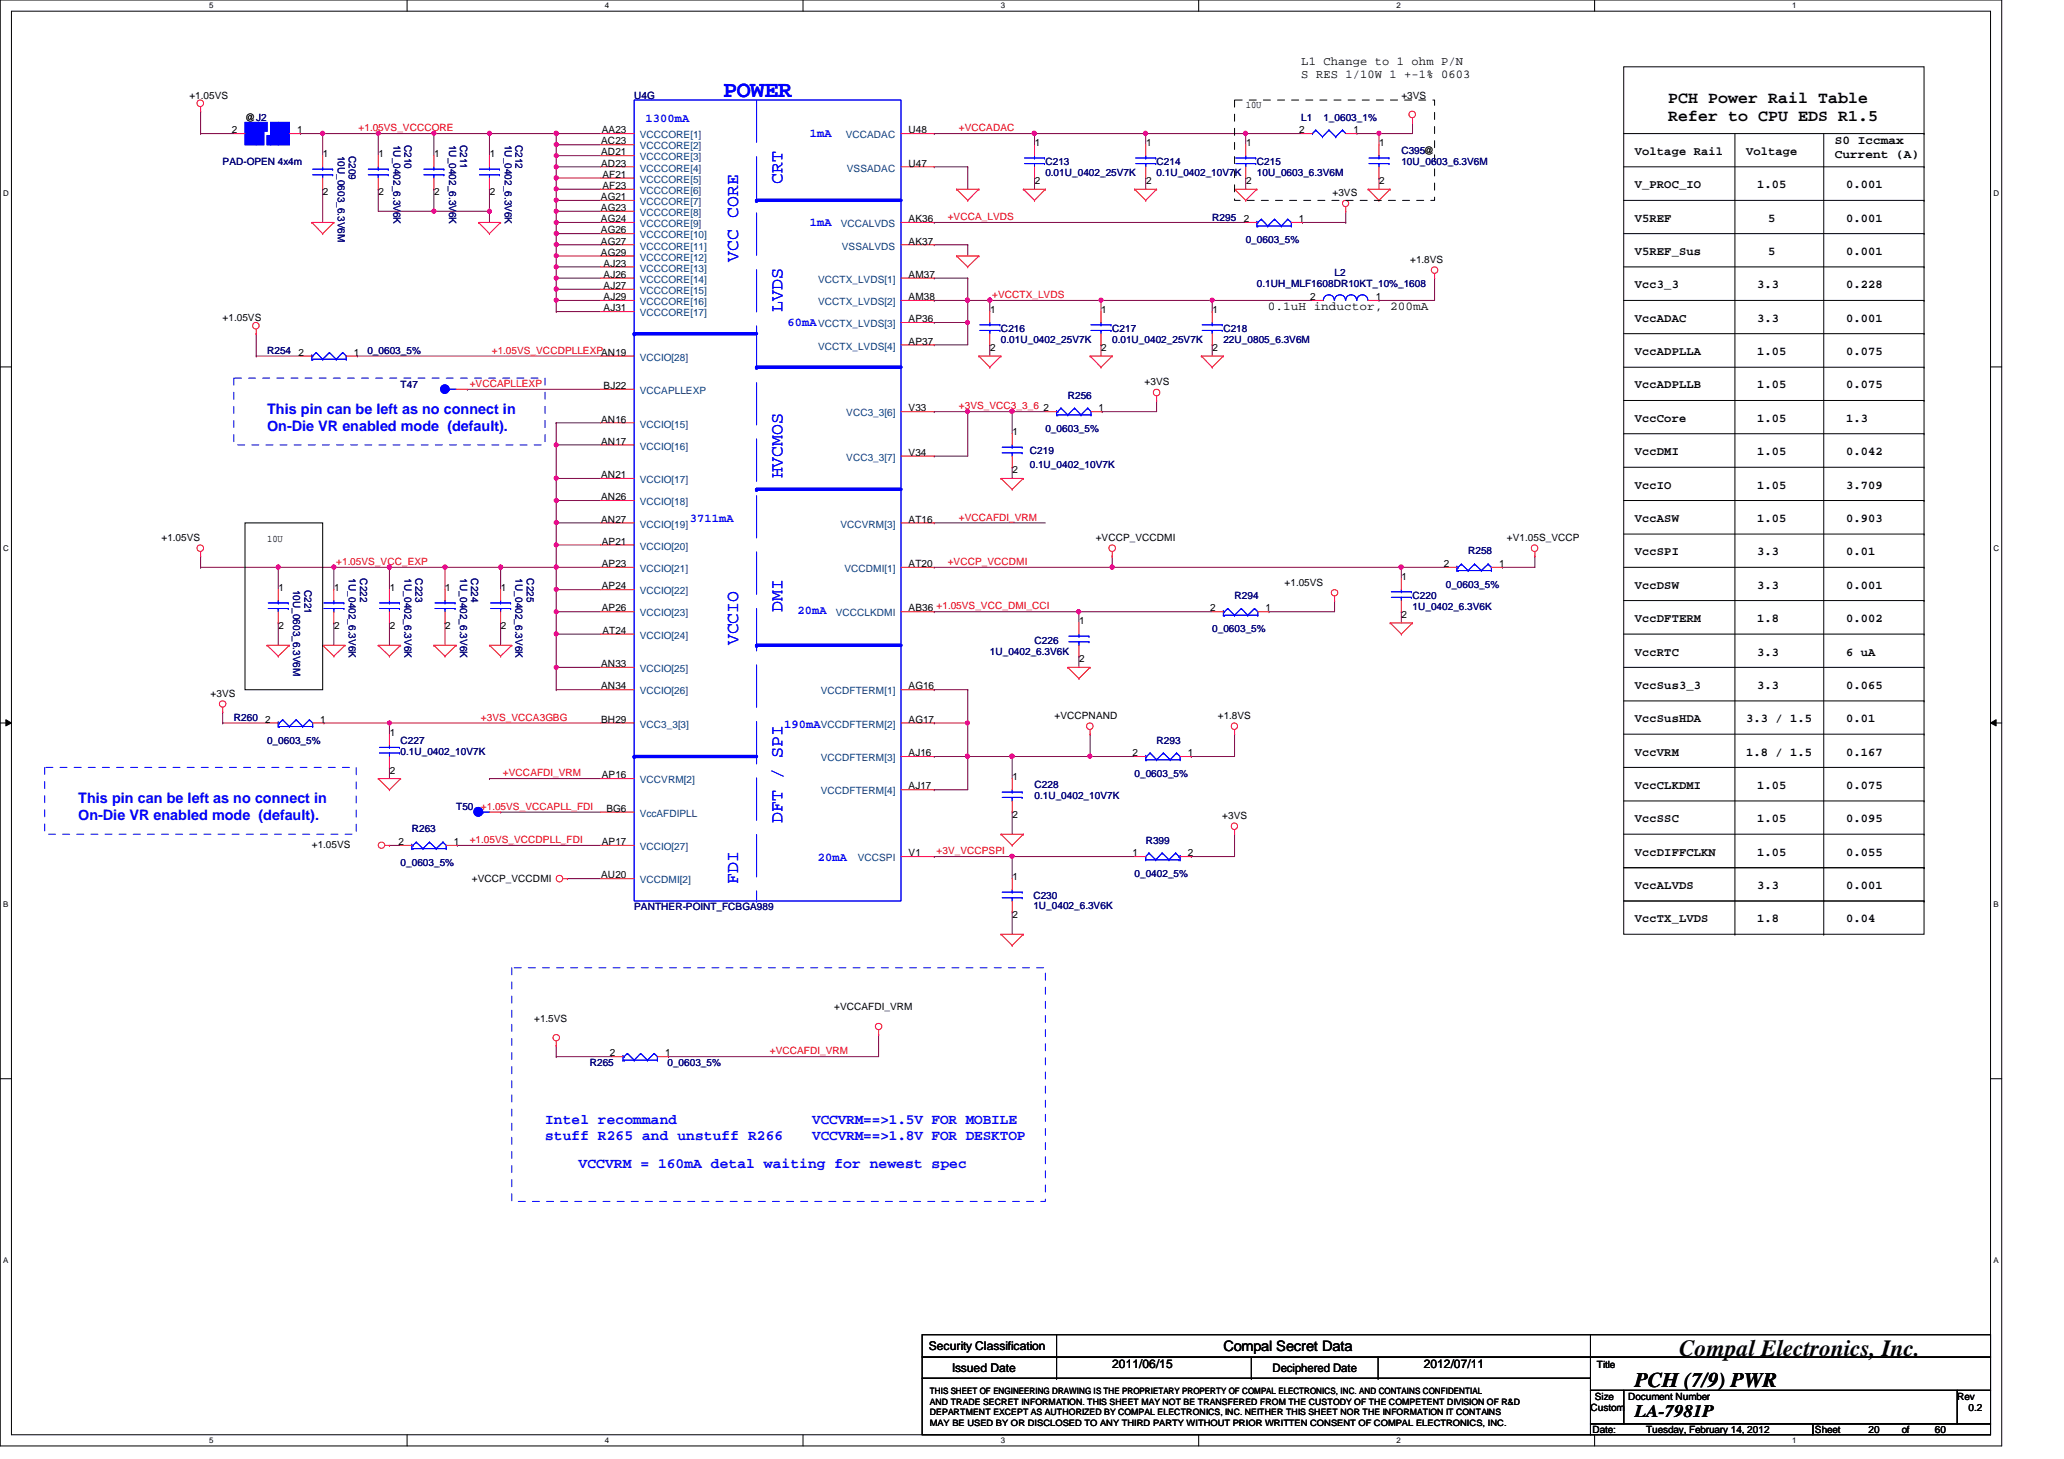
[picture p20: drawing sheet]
<svg xmlns="http://www.w3.org/2000/svg" width="297mm" height="210mm" viewBox="0 0 297 210" stroke-linecap="round" stroke-linejoin="round" font-family="sans-serif">
<defs><g id="words">
<text font-size="3.3" fill="#00f" x="104.1" y="14">POWER</text>
<text font-size="3.3" x="241.7" y="195.1">Compal Electronics, Inc.</text>
<text font-size="3" x="235.3" y="199.6">PCH (7/9) PWR</text>
<g font-size="2.5" fill="#00f">
<text x="112.6" y="26.4" transform="rotate(-90 112.6 26.4)">CRT</text>
<text x="106.2" y="37.6" transform="rotate(-90 106.2 37.6)">VCC CORE</text>
<text x="112.6" y="44.8" transform="rotate(-90 112.6 44.8)">LVDS</text>
<text x="112.6" y="68.8" transform="rotate(-90 112.6 68.8)">HVCMOS</text>
<text x="112.6" y="88" transform="rotate(-90 112.6 88)">DMI</text>
<text x="106.2" y="92.8" transform="rotate(-90 106.2 92.8)">VCCIO</text>
<text x="112.6" y="118.4" transform="rotate(-90 112.6 118.4)">DFT / SPI</text>
<text x="106.2" y="127.2" transform="rotate(-90 106.2 127.2)">FDI</text>
</g>
<text font-size="2.5" x="235.3" y="203.9">LA-7981P</text>
<g font-size="2.4">
<text x="240.1" y="14.8">PCH Power Rail Table</text>
<text x="240.1" y="17.4">Refer to CPU EDS R1.5</text>
</g>
<g font-size="2.1" fill="#00f">
<text x="38.4" y="59.5">This pin can be left as no connect in</text>
<text x="38.4" y="62">On-Die VR enabled mode (default).</text>
<text x="11.3" y="115.5">This pin can be left as no connect in</text>
<text x="11.3" y="118">On-Die VR enabled mode (default).</text>
<text x="78.4" y="161.7">Intel recommand</text>
<text x="116.9" y="161.7">VCCVRM==&gt;1.5V FOR MOBILE</text>
<text x="78.4" y="164">stuff R265 and unstuff R266</text>
<text x="116.9" y="164">VCCVRM==&gt;1.8V FOR DESKTOP</text>
<text x="83.3" y="168.1">VCCVRM = 160mA detal waiting for newest spec</text>
</g>
<text font-size="2.1" x="176.1" y="194.4">Compal Secret Data</text>
<g font-size="1.7">
<text x="187.3" y="9.4">L1 Change to 1 ohm P/N</text>
<text x="187.3" y="11.3">S RES 1/10W 1 +-1% 0603</text>
<text x="235.3" y="22.3">Voltage Rail</text>
<text x="251.3" y="22.3">Voltage</text>
<text x="264.1" y="20.7">S0 Iccmax</text>
<text x="264.1" y="22.7">Current (A)</text>
<text x="235.3" y="27.1">V_PROC_IO</text>
<text x="252.9" y="27.1">1.05</text>
<text x="265.7" y="27.1">0.001</text>
<text x="235.3" y="31.9">V5REF</text>
<text x="254.5" y="31.9">5</text>
<text x="265.7" y="31.9">0.001</text>
<text x="235.3" y="36.7">V5REF_Sus</text>
<text x="235.3" y="41.5">Vcc3_3</text>
<text x="252.9" y="41.5">3.3</text>
<text x="254.5" y="36.7">5</text>
<text x="265.7" y="36.7">0.001</text>
<text x="265.7" y="41.5">0.228</text>
<text x="182.5" y="44.6">0.1uH inductor, 200mA</text>
<text x="235.3" y="46.3">VccADAC</text>
<text x="252.9" y="46.3">3.3</text>
<text x="265.7" y="46.3">0.001</text>
<text x="235.3" y="51.1">VccADPLLA</text>
<text x="252.9" y="51.1">1.05</text>
<text x="265.7" y="51.1">0.075</text>
<text x="235.3" y="55.9">VccADPLLB</text>
<text x="252.9" y="55.9">1.05</text>
<text x="265.7" y="55.9">0.075</text>
<text x="235.3" y="60.7">VccCore</text>
<text x="235.3" y="65.5">VccDMI</text>
<text x="252.9" y="60.7">1.05</text>
<text x="252.9" y="65.5">1.05</text>
<text x="265.7" y="60.7">1.3</text>
<text x="265.7" y="65.5">0.042</text>
<text x="235.3" y="70.3">VccIO</text>
<text x="252.9" y="70.3">1.05</text>
<text x="265.7" y="70.3">3.709</text>
<text x="235.3" y="75.1">VccASW</text>
<text x="252.9" y="75.1">1.05</text>
<text x="265.7" y="75.1">0.903</text>
<text x="235.3" y="79.9">VccSPI</text>
<text x="252.9" y="79.9">3.3</text>
<text x="265.7" y="79.9">0.01</text>
<text x="235.3" y="84.7">VccDSW</text>
<text x="235.3" y="89.5">VccDFTERM</text>
<text x="252.9" y="84.7">3.3</text>
<text x="252.9" y="89.5">1.8</text>
<text x="265.7" y="89.5">0.002</text>
<text x="265.7" y="84.7">0.001</text>
<text x="235.3" y="94.3">VccRTC</text>
<text x="252.9" y="94.3">3.3</text>
<text x="265.7" y="94.3">6 uA</text>
<text x="235.3" y="99.1">VccSus3_3</text>
<text x="252.9" y="99.1">3.3</text>
<text x="265.7" y="99.1">0.065</text>
<text x="235.3" y="103.9">VccSusHDA</text>
<text x="251.3" y="103.9">3.3 / 1.5</text>
<text x="265.7" y="103.9">0.01</text>
<text x="235.3" y="108.7">VccVRM</text>
<text x="235.3" y="113.5">VccCLKDMI</text>
<text x="251.3" y="108.7">1.8 / 1.5</text>
<text x="252.9" y="113.5">1.05</text>
<text x="265.7" y="113.5">0.075</text>
<text x="265.7" y="108.7">0.167</text>
<text x="235.3" y="118.3">VccSSC</text>
<text x="252.9" y="118.3">1.05</text>
<text x="265.7" y="118.3">0.095</text>
<text x="235.3" y="123.1">VccDIFFCLKN</text>
<text x="252.9" y="123.1">1.05</text>
<text x="265.7" y="123.1">0.055</text>
<text x="235.3" y="127.9">VccALVDS</text>
<text x="252.9" y="127.9">3.3</text>
<text x="265.7" y="127.9">0.001</text>
<text x="235.3" y="132.7">VccTX_LVDS</text>
<text x="252.9" y="132.7">1.8</text>
<text x="265.7" y="132.7">0.04</text>
<text x="133.7" y="194.3">Security Classification</text>
<text x="137" y="197.3">Issued Date</text>
<text x="160.1" y="196.8">2011/06/15</text>
<text x="183.1" y="197.4">Deciphered Date</text>
<text x="204.9" y="196.8">2012/07/11</text>
</g>
<g font-size="1.7" fill="#00f">
<text x="92.9" y="17.5">1300mA</text>
<text x="116.5" y="19.7">1mA</text>
<text x="116.5" y="32.6">1mA</text>
<text x="113.3" y="46.9">60mA</text>
<text x="99.3" y="75.1">3711mA</text>
<text x="114.8" y="88.4">20mA</text>
<text x="112.9" y="104.7">190mA</text>
<text x="117.7" y="123.9">20mA</text>
</g>
<g font-size="1.4">
<text x="27.3" y="14.2">+1.05VS</text>
<text x="35.3" y="17.4">@J2</text>
<text x="179.3" y="15.6">10U</text>
<text x="201.7" y="14.2">+3VS</text>
<text x="33.4" y="19.2">2</text>
<text x="42.8" y="19.2">1</text>
<text x="46.5" y="22.6">1</text>
<text x="54.5" y="22.6">1</text>
<text x="62.5" y="22.6">1</text>
<text x="70.5" y="22.6">1</text>
<text x="86.5" y="20.8">AC23</text>
<text x="86.5" y="22.4">AD21</text>
<text x="86.5" y="24">AD23</text>
<text x="86.6" y="19.2">AA23</text>
<text x="130.8" y="19.2">U48</text>
<text x="130.8" y="24">U47</text>
<text x="148.9" y="21">1</text>
<text x="164.9" y="21">1</text>
<text x="179.3" y="21">1</text>
<text x="187" y="19.2">2</text>
<text x="194.8" y="19.2">1</text>
<text x="198.5" y="21">1</text>
<text x="46.5" y="28.1">2</text>
<text x="54.5" y="28.1">2</text>
<text x="62.5" y="28.1">2</text>
<text x="70.5" y="28.1">2</text>
<text x="86.5" y="28.8">AG21</text>
<text x="86.7" y="25.6">AF21</text>
<text x="86.7" y="27.2">AF23</text>
<text x="148.9" y="26.5">2</text>
<text x="164.9" y="26.5">2</text>
<text x="179.3" y="26.5">2</text>
<text x="191.8" y="28.2">+3VS</text>
<text x="198.5" y="26.5">2</text>
<text x="86.5" y="30.4">AG23</text>
<text x="86.5" y="32">AG24</text>
<text x="86.5" y="33.6">AG26</text>
<text x="86.5" y="35.2">AG27</text>
<text x="130.8" y="32">AK36</text>
<text x="130.8" y="35.2">AK37</text>
<text x="179" y="32">2</text>
<text x="186.9" y="32">1</text>
<text x="86.5" y="36.8">AG29</text>
<text x="86.9" y="38.4">AJ23</text>
<text x="86.9" y="40">AJ26</text>
<text x="86.9" y="41.6">AJ27</text>
<text x="130.8" y="40">AM37</text>
<text x="202.9" y="37.8">+1.8VS</text>
<text x="32" y="46.2">+1.05VS</text>
<text x="86.9" y="43.2">AJ29</text>
<text x="86.9" y="44.8">AJ31</text>
<text x="130.8" y="43.2">AM38</text>
<text x="130.8" y="46.4">AP36</text>
<text x="142.5" y="45">1</text>
<text x="158.5" y="45">1</text>
<text x="174.5" y="45">1</text>
<text x="188.5" y="43.2">2</text>
<text x="198" y="43.2">1</text>
<text x="43" y="51.2">2</text>
<text x="50.9" y="51.2">1</text>
<text x="130.8" y="49.6">AP37</text>
<text x="142.5" y="50.5">2</text>
<text x="158.5" y="50.5">2</text>
<text x="174.5" y="50.5">2</text>
<text x="86.9" y="56">BJ22</text>
<text x="130.8" y="59.2">V33</text>
<text x="150.2" y="59.2">2</text>
<text x="158.1" y="59.2">1</text>
<text x="164.7" y="55.5">+3VS</text>
<text x="86.5" y="60.8">AN16</text>
<text x="86.5" y="64">AN17</text>
<text x="130.8" y="65.6">V34</text>
<text x="145.7" y="62.6">1</text>
<text x="86.5" y="68.8">AN21</text>
<text x="86.5" y="72">AN26</text>
<text x="145.7" y="68.1">2</text>
<text x="23.2" y="77.9">+1.05VS</text>
<text x="86.5" y="75.2">AN27</text>
<text x="130.8" y="75.2">AT16</text>
<text x="157.7" y="77.9">+VCCP_VCCDMI</text>
<text x="216.9" y="77.9">+V1.05S_VCCP</text>
<text x="38.4" y="78">10U</text>
<text x="86.6" y="78.4">AP21</text>
<text x="86.6" y="81.6">AP23</text>
<text x="130.8" y="81.6">AT20</text>
<text x="201.7" y="83.4">1</text>
<text x="207.8" y="81.6">2</text>
<text x="215.7" y="81.6">1</text>
<text x="40.1" y="85">1</text>
<text x="48.1" y="85">1</text>
<text x="56.1" y="85">1</text>
<text x="64.1" y="85">1</text>
<text x="72.1" y="85">1</text>
<text x="86.6" y="88">AP26</text>
<text x="86.6" y="84.8">AP24</text>
<text x="130.8" y="88">AB36 +1.05VS_VCC_DMI_CCI</text>
<text x="155.3" y="89.8">1</text>
<text x="174.2" y="88">2</text>
<text x="182.1" y="88">1</text>
<text x="184.9" y="84.2">+1.05VS</text>
<text x="201.7" y="88.9">2</text>
<text x="40.1" y="90.5">2</text>
<text x="48.1" y="90.5">2</text>
<text x="56.1" y="90.5">2</text>
<text x="64.1" y="90.5">2</text>
<text x="72.1" y="90.5">2</text>
<text x="86.5" y="96">AN33</text>
<text x="86.7" y="91.2">AT24</text>
<text x="155.3" y="95.3">2</text>
<text x="30.3" y="100.2">+3VS</text>
<text x="86.5" y="99.2">AN34</text>
<text x="130.8" y="99.2">AG16</text>
<text x="38.1" y="104">2</text>
<text x="46.1" y="104">1</text>
<text x="56.1" y="105.8">1</text>
<text x="86.5" y="104">BH29</text>
<text x="130.8" y="104">AG17</text>
<text x="151.8" y="103.5">+VCCPNAND</text>
<text x="175.3" y="103.5">+1.8VS</text>
<text x="56.1" y="111.3">2</text>
<text x="86.6" y="112">AP16</text>
<text x="130.8" y="113.6">AJ17</text>
<text x="130.8" y="108.8">AJ16</text>
<text x="145.7" y="112.2">1</text>
<text x="163" y="108.8">2</text>
<text x="170.9" y="108.8">1</text>
<text x="87.3" y="116.8">BG6</text>
<text x="145.7" y="117.7">2</text>
<text x="175.9" y="117.9">+3VS</text>
<text x="44.9" y="122">+1.05VS</text>
<text x="57.4" y="121.6">2</text>
<text x="65.3" y="121.6">1</text>
<text x="86.6" y="121.6">AP17</text>
<text x="130.8" y="123.2">V1</text>
<text x="163" y="123.2">1</text>
<text x="170.9" y="123.2">2</text>
<text x="67.9" y="126.8">+VCCP_VCCDMI</text>
<text x="86.5" y="126.4">AU20</text>
<text x="145.7" y="126.6">1</text>
<text x="145.7" y="132.1">2</text>
<text x="76.9" y="147">+1.5VS</text>
<text x="120.1" y="145.4">+VCCAFDI_VRM</text>
<text x="87.8" y="152">2</text>
<text x="95.7" y="152">1</text>
<text x="229.8" y="196.8">Title</text>
<text x="228.9" y="203">Custom</text>
<text x="229.5" y="201.4">Size</text>
<text x="234.3" y="201.4">Document Number</text>
<text x="281.7" y="201.4">Rev</text>
<text x="283.3" y="203">0.2</text>
<text x="229.2" y="206.2">Date:</text>
<text x="236.9" y="206.2">Tuesday, February 14, 2012</text>
<text x="261.2" y="206.2">Sheet</text>
<text x="268.9" y="206.2">20</text>
<text x="273.7" y="206.2">of</text>
<text x="278.5" y="206.2">60</text>
</g>
<g font-size="1.4" fill="#000080">
<text x="91.3" y="14.2">U4G</text>
<text x="187.3" y="17.4">L1</text>
<text x="190.5" y="17.4">1_0603_1%</text>
<text x="32" y="23.7">PAD-OPEN 4x4m</text>
<text x="48.6" y="22.4" transform="rotate(90 48.6 22.4)">10U_0603_6.3V6M</text>
<text x="50.2" y="22.4" transform="rotate(90 50.2 22.4)">C209</text>
<text x="56.6" y="20.8" transform="rotate(90 56.6 20.8)">1U_0402_6.3V6K</text>
<text x="58.2" y="20.8" transform="rotate(90 58.2 20.8)">C210</text>
<text x="64.6" y="20.8" transform="rotate(90 64.6 20.8)">1U_0402_6.3V6K</text>
<text x="66.2" y="20.8" transform="rotate(90 66.2 20.8)">C211</text>
<text x="72.6" y="20.8" transform="rotate(90 72.6 20.8)">1U_0402_6.3V6K</text>
<text x="74.2" y="20.8" transform="rotate(90 74.2 20.8)">C212</text>
<text x="150.4" y="23.7">C213</text>
<text x="166.5" y="23.7">C214</text>
<text x="180.9" y="23.7">C215</text>
<text x="201.7" y="22.2">C395@</text>
<text x="201.7" y="23.7">10U_0603_6.3V6M</text>
<text x="150.4" y="25.4">0.01U_0402_25V7K</text>
<text x="166.5" y="25.4">0.1U_0402_10V7K</text>
<text x="180.9" y="25.4">10U_0603_6.3V6M</text>
<text x="174.5" y="31.7">R295</text>
<text x="179.3" y="35">0_0603_5%</text>
<text x="180.9" y="41.4">0.1UH_MLF1608DR10KT_10%_1608</text>
<text x="192.1" y="39.8">L2</text>
<text x="144.1" y="47.8">C216</text>
<text x="160.1" y="47.8">C217</text>
<text x="176.1" y="47.8">C218</text>
<text x="38.4" y="51">R254</text>
<text x="52.9" y="51">0_0603_5%</text>
<text x="144.1" y="49.4">0.01U_0402_25V7K</text>
<text x="160.1" y="49.4">0.01U_0402_25V7K</text>
<text x="176.1" y="49.4">22U_0805_6.3V6M</text>
<text x="57.7" y="55.8">T47</text>
<text x="153.7" y="57.4">R256</text>
<text x="148.2" y="65.4">C219</text>
<text x="150.4" y="62.2">0_0603_5%</text>
<text x="148.2" y="67.3">0.1U_0402_10V7K</text>
<text x="50.2" y="83.2" transform="rotate(90 50.2 83.2)">1U_0402_6.3V6K</text>
<text x="51.8" y="83.2" transform="rotate(90 51.8 83.2)">C222</text>
<text x="58.2" y="83.2" transform="rotate(90 58.2 83.2)">1U_0402_6.3V6K</text>
<text x="59.8" y="83.2" transform="rotate(90 59.8 83.2)">C223</text>
<text x="66.2" y="83.2" transform="rotate(90 66.2 83.2)">1U_0402_6.3V6K</text>
<text x="67.8" y="83.2" transform="rotate(90 67.8 83.2)">C224</text>
<text x="74.2" y="83.2" transform="rotate(90 74.2 83.2)">1U_0402_6.3V6K</text>
<text x="75.8" y="83.2" transform="rotate(90 75.8 83.2)">C225</text>
<text x="211.3" y="79.8">R258</text>
<text x="42.2" y="84.8" transform="rotate(90 42.2 84.8)">10U_0603_6.3V6M</text>
<text x="43.8" y="84.8" transform="rotate(90 43.8 84.8)">C221</text>
<text x="177.7" y="86.2">R294</text>
<text x="203.3" y="86.2">C220</text>
<text x="203.3" y="87.8">1U_0402_6.3V6K</text>
<text x="208.1" y="84.6">0_0603_5%</text>
<text x="142.4" y="94.2">1U_0402_6.3V6K</text>
<text x="148.9" y="92.6">C226</text>
<text x="174.5" y="91">0_0603_5%</text>
<text x="33.7" y="103.8">R260</text>
<text x="38.4" y="107">0_0603_5%</text>
<text x="57.7" y="107">C227</text>
<text x="166.5" y="107">R293</text>
<text x="57.7" y="108.6">0.1U_0402_10V7K</text>
<text x="148.9" y="113.4">C228</text>
<text x="163.3" y="111.8">0_0603_5%</text>
<text x="59.3" y="119.8">R263</text>
<text x="65.7" y="116.6">T50</text>
<text x="148.9" y="115">0.1U_0402_10V7K</text>
<text x="57.7" y="124.6">0_0603_5%</text>
<text x="164.9" y="121.4">R399</text>
<text x="91.3" y="131">PANTHER-POINT_FCBGA989</text>
<text x="148.7" y="129.4">C230</text>
<text x="148.7" y="130.8">1U_0402_6.3V6K</text>
<text x="163.3" y="126.2">0_0402_5%</text>
<text x="84.9" y="153.4">R265</text>
<text x="96.1" y="153.4">0_0603_5%</text>
</g>
<g font-size="1.4" fill="#f00">
<text x="51.6" y="18.9">+1.05VS_VCCCORE</text>
<text x="138" y="18.9">+VCCADAC</text>
<text x="136.4" y="31.7">+VCCA_LVDS</text>
<text x="142.8" y="42.9">+VCCTX_LVDS</text>
<text x="70.8" y="50.9">+1.05VS_VCCDPLLEXPAN19</text>
<text x="67.6" y="55.7">+VCCAPLLEXP</text>
<text x="138" y="58.9">+3VS_VCC3_3_6</text>
<text x="138" y="74.9">+VCCAFDI_VRM</text>
<text x="48.4" y="81.3">+1.05VS_VCC_EXP</text>
<text x="136.4" y="81.3">+VCCP_VCCDMI</text>
<text x="69.2" y="103.7">+3VS_VCCA3GBG</text>
<text x="72.4" y="111.7">+VCCAFDI_VRM</text>
<text x="69.2" y="116.5">+1.05VS_VCCAPLL_FDI</text>
<text x="67.6" y="121.3">+1.05VS_VCCDPLL_FDI</text>
<text x="134.8" y="122.9">+3V_VCCPSPI</text>
<text x="110.8" y="151.7">+VCCAFDI_VRM</text>
</g>
<g font-size="1.4" fill="#004080">
<text x="92.1" y="19.9">VCCCORE[1]</text>
<text x="92.1" y="21.5">VCCCORE[2]</text>
<text x="92.1" y="23.1">VCCCORE[3]</text>
<text x="121.7" y="19.9">VCCADAC</text>
<text x="92.1" y="24.7">VCCCORE[4]</text>
<text x="92.1" y="26.3">VCCCORE[5]</text>
<text x="92.1" y="27.9">VCCCORE[6]</text>
<text x="92.1" y="29.5">VCCCORE[7]</text>
<text x="121.9" y="24.7">VSSADAC</text>
<text x="92.1" y="31.1">VCCCORE[8]</text>
<text x="92.1" y="32.7">VCCCORE[9]</text>
<text x="92.1" y="34.3">VCCCORE[10]</text>
<text x="92.1" y="35.9">VCCCORE[11]</text>
<text x="121" y="32.7">VCCALVDS</text>
<text x="121.2" y="35.9">VSSALVDS</text>
<text x="92.1" y="37.5">VCCCORE[12]</text>
<text x="92.1" y="39.1">VCCCORE[13]</text>
<text x="92.1" y="40.7">VCCCORE[14]</text>
<text x="117.7" y="40.7">VCCTX_LVDS[1]</text>
<text x="92.1" y="42.3">VCCCORE[15]</text>
<text x="92.1" y="43.9">VCCCORE[16]</text>
<text x="92.1" y="45.5">VCCCORE[17]</text>
<text x="117.7" y="43.9">VCCTX_LVDS[2]</text>
<text x="117.7" y="47.1">VCCTX_LVDS[3]</text>
<text x="92.1" y="51.9">VCCIO[28]</text>
<text x="117.7" y="50.3">VCCTX_LVDS[4]</text>
<text x="92.1" y="56.7">VCCAPLLEXP</text>
<text x="121.8" y="59.9">VCC3_3[6]</text>
<text x="92.1" y="61.5">VCCIO[15]</text>
<text x="92.1" y="64.7">VCCIO[16]</text>
<text x="92.1" y="69.5">VCCIO[17]</text>
<text x="121.8" y="66.3">VCC3_3[7]</text>
<text x="92.1" y="72.7">VCCIO[18]</text>
<text x="92.1" y="75.9">VCCIO[19]</text>
<text x="120.9" y="75.9">VCCVRM[3]</text>
<text x="92.1" y="79.1">VCCIO[20]</text>
<text x="92.1" y="82.3">VCCIO[21]</text>
<text x="121.5" y="82.3">VCCDMI[1]</text>
<text x="92.1" y="88.7">VCCIO[23]</text>
<text x="92.1" y="85.5">VCCIO[22]</text>
<text x="120.3" y="88.7">VCCCLKDMI</text>
<text x="92.1" y="91.9">VCCIO[24]</text>
<text x="92.1" y="96.7">VCCIO[25]</text>
<text x="92.1" y="99.9">VCCIO[26]</text>
<text x="118.1" y="99.9">VCCDFTERM[1]</text>
<text x="92.1" y="104.7">VCC3_3[3]</text>
<text x="118.1" y="104.7">VCCDFTERM[2]</text>
<text x="92.1" y="112.7">VCCVRM[2]</text>
<text x="118.1" y="109.5">VCCDFTERM[3]</text>
<text x="92.1" y="117.5">VccAFDIPLL</text>
<text x="118.1" y="114.3">VCCDFTERM[4]</text>
<text x="92.1" y="122.3">VCCIO[27]</text>
<text x="123.4" y="123.9">VCCSPI</text>
<text x="92.1" y="127.1">VCCDMI[2]</text>
</g>
<g font-size="1.3">
<text x="133.8" y="203.6">DEPARTMENT EXCEPT AS AUTHORIZED BY COMPAL ELECTRONICS, INC. NEITHER THIS SHEET NOR THE INFORMATION IT CONTAINS</text>
<text x="133.8" y="200.6">THIS SHEET OF ENGINEERING DRAWING IS THE PROPRIETARY PROPERTY OF COMPAL ELECTRONICS, INC. AND CONTAINS CONFIDENTIAL</text>
<text x="133.8" y="202.1">AND TRADE SECRET INFORMATION. THIS SHEET MAY NOT BE TRANSFERED FROM THE CUSTODY OF THE COMPETENT DIVISION OF R&amp;D</text>
<text x="133.8" y="205.1">MAY BE USED BY OR DISCLOSED TO ANY THIRD PARTY WITHOUT PRIOR WRITTEN CONSENT OF COMPAL ELECTRONICS, INC.</text>
</g>
<g font-size="1.1">
<text x="30.1" y="1.1">5</text>
<text x="87" y="1.1">4</text>
<text x="144" y="1.1">3</text>
<text x="201" y="1.1">2</text>
<text x="257.9" y="1.1">1</text>
<text x=".5" y="28.2">D</text>
<text x="286.9" y="28.2">D</text>
<text x=".5" y="79.3">C</text>
<text x="286.9" y="79.3">C</text>
<text x=".5" y="130.6">B</text>
<text x="286.9" y="130.6">B</text>
<text x=".5" y="181.7">A</text>
<text x="286.9" y="181.7">A</text>
<text x="30.1" y="207.6">5</text>
<text x="87" y="207.6">4</text>
<text x="144" y="207.6">3</text>
<text x="201" y="207.6">2</text>
<text x="257.9" y="207.6">1</text>
</g>
</g></defs>
<path d="M0 0h288.1v208h-288.1zM1.6 1.6h284.9v204.8h-284.9z" fill="none" stroke="#000" stroke-width=".14"/>
<g fill="#fff">
<path d="M30.1 .2h.6v1.2h-.6z"/>
<path d="M30.1 206.6h.6v1.2h-.6z"/>
</g>
<path d="M58.6 0v1.6M58.6 206.4v1.6" fill="none" stroke="#000" stroke-width=".14"/>
<g fill="#fff">
<path d="M87 .2h.6v1.2h-.6z"/>
<path d="M87 206.6h.6v1.2h-.6z"/>
</g>
<path d="M115.6 0v1.6M115.6 206.4v1.6" fill="none" stroke="#000" stroke-width=".14"/>
<g fill="#fff">
<path d="M144 .2h.6v1.2h-.6z"/>
<path d="M144 206.6h.6v1.2h-.6z"/>
</g>
<path d="M172.5 0v1.6M172.5 206.4v1.6" fill="none" stroke="#000" stroke-width=".14"/>
<g fill="#fff">
<path d="M201 .2h.5v1.2h-.5z"/>
<path d="M201 206.6h.5v1.2h-.5z"/>
</g>
<path d="M229.5 0v1.6M229.5 206.4v1.6" fill="none" stroke="#000" stroke-width=".14"/>
<g fill="#fff">
<path d="M257.9 .2h.6v1.2h-.6z"/>
<path d="M257.9 206.6h.6v1.2h-.6z"/>
<path d="M.5 27.2h.7v1.2h-.7z"/>
<path d="M286.9 27.2h.8v1.2h-.8z"/>
<path d="M.5 78.4h.7v1.1h-.7z"/>
<path d="M286.9 78.4h.8v1.1h-.8z"/>
</g>
<path d="M0 52.8h1.6M286.5 52.8h1.6" fill="none" stroke="#000" stroke-width=".14"/>
<g fill="#fff">
<path d="M.5 129.6h.7v1.2h-.7z"/>
<path d="M286.9 129.6h.7v1.2h-.7z"/>
</g>
<path d="M0 104h1.6M.8 103.5l.8 .5-.8 .4zM286.5 104l.8-.5v.9zM286.5 104h1.6" fill="none" stroke="#000" stroke-width=".14"/>
<path d="M.8 103.5l.8 .5-.8 .4zM286.5 104l.8-.5v.9z" fill="#000"/>
<g fill="#fff">
<path d="M.5 180.8h.7v1.1h-.7z"/>
<path d="M286.9 180.8h.7v1.1h-.7z"/>
</g>
<path d="M0 155.2h1.6M286.5 155.2h1.6" fill="none" stroke="#000" stroke-width=".14"/>
<g fill="none" stroke="#800040" stroke-width=".14">
<path d="M28.9 16h.1M28.9 16v3.2M80 19.2h.1M80 19.2h6.4M80 41.6h.1M80 41.6h6.4M80 150.4h.1M80 152h.1M80 150.4v1.6M80 152h8M96.2 152h.1M126.4 148.8h.1"/>
<path d="M126.4 148.8v3.2h-30.2"/>
</g>
<circle cx="80.1" cy="19.2" r=".3" fill="#f0f"/>
<circle cx="80.1" cy="19.2" r=".3" fill="none" stroke="#f0f" stroke-width=".14"/>
<path d="M80 40h.1M80 40h6.4M80 40v1.6" fill="none" stroke="#800040" stroke-width=".14"/>
<circle cx="80" cy="41.6" r=".31" fill="#f0f"/>
<circle cx="80" cy="41.6" r=".31" fill="none" stroke="#f0f" stroke-width=".14"/>
<circle cx="80.1" cy="40" r=".3" fill="#f0f"/>
<circle cx="80.1" cy="40" r=".3" fill="none" stroke="#f0f" stroke-width=".14"/>
<path d="M54.4 19.2h.1M54.4 19.2h8M62.4 19.2h.1M62.4 19.2v3.2M62.4 27.2h.1M62.4 27.2v3.2M80 38.4h.1M80 38.4h6.4" fill="none" stroke="#800040" stroke-width=".14"/>
<circle cx="54.4" cy="19.2" r=".3" fill="#f0f"/>
<circle cx="54.4" cy="19.2" r=".3" fill="none" stroke="#f0f" stroke-width=".14"/>
<path d="M80 36.8h.1M80 36.8h6.4M80 36.8v1.6" fill="none" stroke="#800040" stroke-width=".14"/>
<circle cx="80.1" cy="36.8" r=".3" fill="#f0f"/>
<circle cx="80.1" cy="36.8" r=".3" fill="none" stroke="#f0f" stroke-width=".14"/>
<path d="M80 35.2h.1M80 35.2h6.4M80 35.2v1.6" fill="none" stroke="#800040" stroke-width=".14"/>
<circle cx="80.1" cy="35.2" r=".3" fill="#f0f"/>
<circle cx="80.1" cy="35.2" r=".3" fill="none" stroke="#f0f" stroke-width=".14"/>
<path d="M80 33.6h.1M80 33.6h6.4M80 33.6v1.6" fill="none" stroke="#800040" stroke-width=".14"/>
<circle cx="80" cy="33.6" r=".31" fill="#f0f"/>
<circle cx="80" cy="33.6" r=".31" fill="none" stroke="#f0f" stroke-width=".14"/>
<path d="M80 32h.1M80 32h6.4M80 32v1.6" fill="none" stroke="#800040" stroke-width=".14"/>
<circle cx="80.1" cy="32" r=".3" fill="#f0f"/>
<circle cx="80.1" cy="32" r=".3" fill="none" stroke="#f0f" stroke-width=".14"/>
<path d="M46.4 19.2h.1M46.4 19.2h8M80 30.4h.1M80 30.4h6.4" fill="none" stroke="#800040" stroke-width=".14"/>
<circle cx="46.4" cy="19.2" r=".3" fill="#f0f"/>
<circle cx="46.4" cy="19.2" r=".3" fill="none" stroke="#f0f" stroke-width=".14"/>
<path d="M80 30.4h.1M80 30.4v1.6" fill="none" stroke="#800040" stroke-width=".14"/>
<circle cx="80.1" cy="30.4" r=".3" fill="#f0f"/>
<circle cx="80.1" cy="30.4" r=".3" fill="none" stroke="#f0f" stroke-width=".14"/>
<path d="M46.4 27.2h.1M46.4 27.2v4.8M80 28.8h.1M80 28.8h6.4M80 28.8v1.6" fill="none" stroke="#800040" stroke-width=".14"/>
<circle cx="80.1" cy="28.8" r=".3" fill="#f0f"/>
<circle cx="80.1" cy="28.8" r=".3" fill="none" stroke="#f0f" stroke-width=".14"/>
<path d="M46.4 19.2h.1M46.4 19.2v3.2M80 27.2h.1M80 27.2h6.4M80 27.2v1.6" fill="none" stroke="#800040" stroke-width=".14"/>
<circle cx="80.1" cy="27.2" r=".3" fill="#f0f"/>
<circle cx="80.1" cy="27.2" r=".3" fill="none" stroke="#f0f" stroke-width=".14"/>
<path d="M80 25.6h.1M80 25.6h6.4M80 25.6v1.6" fill="none" stroke="#800040" stroke-width=".14"/>
<circle cx="80" cy="25.6" r=".31" fill="#f0f"/>
<circle cx="80" cy="25.6" r=".31" fill="none" stroke="#f0f" stroke-width=".14"/>
<path d="M80 24h.1M80 24h6.4" fill="none" stroke="#800040" stroke-width=".14"/>
<circle cx="80.1" cy="24" r=".3" fill="#f0f"/>
<circle cx="80.1" cy="24" r=".3" fill="none" stroke="#f0f" stroke-width=".14"/>
<path d="M80 24h.1M80 22.4h.1M80 20.8h.1M80 20.8v1.6M80 24v1.6M80 22.4h6.4M80 20.8h6.4" fill="none" stroke="#800040" stroke-width=".14"/>
<circle cx="80.1" cy="20.8" r=".3" fill="#f0f"/>
<circle cx="80.1" cy="20.8" r=".3" fill="none" stroke="#f0f" stroke-width=".14"/>
<path d="M67.3 56h.1M67.3 56h19.1M80 41.6h.1M80 41.6v1.6" fill="none" stroke="#800040" stroke-width=".14"/>
<circle cx="80.1" cy="43.2" r=".3" fill="#f0f"/>
<circle cx="80.1" cy="43.2" r=".3" fill="none" stroke="#f0f" stroke-width=".14"/>
<path d="M80 75.2h.1M80 78.4h.1M80 75.2h6.4M80 78.4v3.2M80 81.6h.1M80 81.6h6.4" fill="none" stroke="#800040" stroke-width=".14"/>
<circle cx="80.1" cy="78.4" r=".3" fill="#f0f"/>
<circle cx="80.1" cy="78.4" r=".3" fill="none" stroke="#f0f" stroke-width=".14"/>
<path d="M80 78.4h.1M80 78.4h6.4M80 81.6h.1M80 81.6v3.2" fill="none" stroke="#800040" stroke-width=".14"/>
<circle cx="80" cy="81.6" r=".31" fill="#f0f"/>
<circle cx="80" cy="81.6" r=".31" fill="none" stroke="#f0f" stroke-width=".14"/>
<path d="M80 19.2h.1M80 19.2v1.6" fill="none" stroke="#800040" stroke-width=".14"/>
<circle cx="80.1" cy="19.2" r=".3" fill="#f0f"/>
<circle cx="80.1" cy="19.2" r=".3" fill="none" stroke="#f0f" stroke-width=".14"/>
<path d="M80 68.8h.1M80 72h.1M80 68.8h6.4M80 72v3.2" fill="none" stroke="#800040" stroke-width=".14"/>
<circle cx="80.1" cy="72" r=".3" fill="#f0f"/>
<circle cx="80.1" cy="72" r=".3" fill="none" stroke="#f0f" stroke-width=".14"/>
<path d="M80 72h.1M80 75.2h.1M80 72h6.4M80 75.2v3.2" fill="none" stroke="#800040" stroke-width=".14"/>
<circle cx="80.1" cy="75.2" r=".3" fill="#f0f"/>
<circle cx="80.1" cy="75.2" r=".3" fill="none" stroke="#f0f" stroke-width=".14"/>
<path d="M80 64h.1M80 68.8h.1M80 64h6.4M80 68.8v3.2" fill="none" stroke="#800040" stroke-width=".14"/>
<circle cx="80.1" cy="68.8" r=".3" fill="#f0f"/>
<circle cx="80.1" cy="68.8" r=".3" fill="none" stroke="#f0f" stroke-width=".14"/>
<path d="M70.4 19.2h.1M70.4 19.2h9.6" fill="none" stroke="#800040" stroke-width=".14"/>
<circle cx="70.4" cy="19.2" r=".3" fill="#f0f"/>
<circle cx="70.4" cy="19.2" r=".3" fill="none" stroke="#f0f" stroke-width=".14"/>
<path d="M80 60.8h.1M80 60.8v3.2M80 60.8h6.4M80 99.2h.1M80 91.2h.1M80 96h.1M80 96v3.2M80 99.2h6.4M80 91.2h6.4" fill="none" stroke="#800040" stroke-width=".14"/>
<circle cx="80.1" cy="96" r=".3" fill="#f0f"/>
<circle cx="80.1" cy="96" r=".3" fill="none" stroke="#f0f" stroke-width=".14"/>
<path d="M80 96h.1M80 84.8h.1M80 88h.1M80 96h6.4M80 84.8h6.4M80 88v3.2" fill="none" stroke="#800040" stroke-width=".14"/>
<circle cx="80.1" cy="88" r=".3" fill="#f0f"/>
<circle cx="80.1" cy="88" r=".3" fill="none" stroke="#f0f" stroke-width=".14"/>
<path d="M80 88h.1M80 91.2h.1M80 88h6.4M80 91.2v4.8" fill="none" stroke="#800040" stroke-width=".14"/>
<circle cx="80.1" cy="91.2" r=".3" fill="#f0f"/>
<circle cx="80.1" cy="91.2" r=".3" fill="none" stroke="#f0f" stroke-width=".14"/>
<path d="M80 84.8h.1M80 84.8v3.2" fill="none" stroke="#800040" stroke-width=".14"/>
<circle cx="80.1" cy="84.8" r=".3" fill="#f0f"/>
<circle cx="80.1" cy="84.8" r=".3" fill="none" stroke="#f0f" stroke-width=".14"/>
<path d="M62.4 19.2h.1M62.4 19.2h8M70.4 19.2h.1M70.4 19.2v3.2M70.4 30.4h.1M70.4 30.4v1.6M72 81.6h.1M72 81.6h8" fill="none" stroke="#800040" stroke-width=".14"/>
<circle cx="62.4" cy="19.2" r=".3" fill="#f0f"/>
<circle cx="62.4" cy="19.2" r=".3" fill="none" stroke="#f0f" stroke-width=".14"/>
<g fill="none" stroke="#800040" stroke-width=".14">
<path d="M40 89.6h.1M40 89.6v3.2M48 89.6h.1M48 89.6v3.2M56 89.6h.1M56 89.6v3.2M64 89.6h.1M64 81.6h.1M64 89.6v3.2M64 81.6h8M72 89.6h.1M72 81.6h.1"/>
<path d="M72 81.6v3.2M72 89.6v3.2"/>
</g>
<circle cx="72" cy="81.6" r=".31" fill="#f0f"/>
<circle cx="72" cy="81.6" r=".31" fill="none" stroke="#f0f" stroke-width=".14"/>
<path d="M56 81.6h.1M56 81.6h8M64 81.6h.1M64 81.6v3.2" fill="none" stroke="#800040" stroke-width=".14"/>
<circle cx="64" cy="81.6" r=".31" fill="#f0f"/>
<circle cx="64" cy="81.6" r=".31" fill="none" stroke="#f0f" stroke-width=".14"/>
<path d="M48 81.6h.1M48 81.6h8M56 81.6h.1M56 81.6v3.2" fill="none" stroke="#800040" stroke-width=".14"/>
<circle cx="56" cy="81.6" r=".31" fill="#f0f"/>
<circle cx="56" cy="81.6" r=".31" fill="none" stroke="#f0f" stroke-width=".14"/>
<path d="M40 81.6h.1M40 81.6h8M48 81.6h.1M48 81.6v3.2" fill="none" stroke="#800040" stroke-width=".14"/>
<circle cx="48" cy="81.6" r=".31" fill="#f0f"/>
<circle cx="48" cy="81.6" r=".31" fill="none" stroke="#f0f" stroke-width=".14"/>
<path d="M54.4 30.4h8M62.4 30.4h.1M70.4 27.2h.1M70.4 27.2v3.2M40 81.6h.1M40 81.6v3.2" fill="none" stroke="#800040" stroke-width=".14"/>
<circle cx="62.4" cy="30.4" r=".3" fill="#f0f"/>
<circle cx="62.4" cy="30.4" r=".3" fill="none" stroke="#f0f" stroke-width=".14"/>
<path d="M62.4 30.4h8M70.4 30.4h.1" fill="none" stroke="#800040" stroke-width=".14"/>
<circle cx="70.4" cy="30.4" r=".3" fill="#f0f"/>
<circle cx="70.4" cy="30.4" r=".3" fill="none" stroke="#f0f" stroke-width=".14"/>
<path d="M80 38.4h.1M80 38.4v1.6M70.4 112h.1M70.4 112h16" fill="none" stroke="#800040" stroke-width=".14"/>
<circle cx="80.1" cy="38.4" r=".3" fill="#f0f"/>
<circle cx="80.1" cy="38.4" r=".3" fill="none" stroke="#f0f" stroke-width=".14"/>
<path d="M80 64h.1M80 64v4.8" fill="none" stroke="#800040" stroke-width=".14"/>
<circle cx="80.1" cy="64" r=".3" fill="#f0f"/>
<circle cx="80.1" cy="64" r=".3" fill="none" stroke="#f0f" stroke-width=".14"/>
<path d="M80 22.4h.1M80 22.4v1.6" fill="none" stroke="#800040" stroke-width=".14"/>
<circle cx="80.1" cy="22.4" r=".3" fill="#f0f"/>
<circle cx="80.1" cy="22.4" r=".3" fill="none" stroke="#f0f" stroke-width=".14"/>
<g fill="none" stroke="#800040" stroke-width=".14">
<path d="M54.4 19.2h.1M54.4 19.2v3.2M134.4 19.2h.1M134.4 19.2h14.5M54.4 27.2h.1M54.4 27.2v3.2M134.4 24h.1M134.4 24h4.9M139.3 24h.1M139.3 24v3.2M80 44.8h.1M80 43.2h.1"/>
<path d="M80 44.8h6.4M80 43.2v1.6M80 43.2h6.4M72 116.8h.1M72 116.8h14.4"/>
</g>
<circle cx="148.8" cy="19.2" r=".3" fill="#f0f"/>
<circle cx="148.8" cy="19.2" r=".3" fill="none" stroke="#f0f" stroke-width=".14"/>
<path d="M164.9 19.2h.1M164.9 19.2h14.4" fill="none" stroke="#800040" stroke-width=".14"/>
<circle cx="164.8" cy="19.2" r=".3" fill="#f0f"/>
<circle cx="164.8" cy="19.2" r=".3" fill="none" stroke="#f0f" stroke-width=".14"/>
<path d="M134.4 35.2h.1M134.4 35.2h4.9M134.4 43.2h.1M134.4 43.2h4.9M134.4 75.2h.1M134.4 75.2h16" fill="none" stroke="#800040" stroke-width=".14"/>
<circle cx="139.2" cy="43.2" r=".3" fill="#f0f"/>
<circle cx="139.2" cy="43.2" r=".3" fill="none" stroke="#f0f" stroke-width=".14"/>
<path d="M134.4 49.6h.1M134.4 46.4h.1M134.4 49.6h4.9M134.4 46.4h4.9" fill="none" stroke="#800040" stroke-width=".14"/>
<circle cx="139.2" cy="46.4" r=".3" fill="#f0f"/>
<circle cx="139.2" cy="46.4" r=".3" fill="none" stroke="#f0f" stroke-width=".14"/>
<path d="M134.4 59.2h.1M134.4 59.2h11.3M139.3 59.2h.1M139.3 59.2v6.4h-4.9M134.4 65.6h.1" fill="none" stroke="#800040" stroke-width=".14"/>
<circle cx="145.7" cy="59.2" r=".31" fill="#f0f"/>
<circle cx="145.7" cy="59.2" r=".31" fill="none" stroke="#f0f" stroke-width=".14"/>
<circle cx="139.2" cy="59.2" r=".3" fill="#f0f"/>
<circle cx="139.2" cy="59.2" r=".3" fill="none" stroke="#f0f" stroke-width=".14"/>
<g fill="none" stroke="#800040" stroke-width=".14">
<path d="M145.7 59.2h.1M145.7 59.2v3.2M145.7 67.2h.1M145.7 67.2v1.6M134.4 99.2h.1M134.4 99.2h4.9M139.3 99.2h.1M139.3 99.2v4.8h-4.9M201.7 81.6h.1M201.7 88h.1M201.7 81.6v1.6M201.7 88v1.6"/>
<path d="M134.4 108.8h.1M134.4 113.6h.1M134.4 104h.1M134.4 108.8h4.9M134.4 113.6h4.9M134.4 123.2h.1M134.4 123.2h11.3"/>
</g>
<circle cx="145.7" cy="123.2" r=".31" fill="#f0f"/>
<circle cx="145.7" cy="123.2" r=".31" fill="none" stroke="#f0f" stroke-width=".14"/>
<path d="M139.3 108.8h.1M139.3 108.8v4.8M145.7 131.2h.1M145.7 123.2h.1M145.7 123.2v3.2M145.7 131.2v3.2" fill="none" stroke="#800040" stroke-width=".14"/>
<circle cx="139.2" cy="108.8" r=".3" fill="#f0f"/>
<circle cx="139.2" cy="108.8" r=".3" fill="none" stroke="#f0f" stroke-width=".14"/>
<path d="M139.3 104h.1M139.3 104v4.8" fill="none" stroke="#800040" stroke-width=".14"/>
<circle cx="139.2" cy="104" r=".3" fill="#f0f"/>
<circle cx="139.2" cy="104" r=".3" fill="none" stroke="#f0f" stroke-width=".14"/>
<path d="M179.3 19.2h.1M179.3 19.2h8M139.3 46.4h.1M139.3 40h.1M139.3 43.2h.1M139.3 40v9.6" fill="none" stroke="#800040" stroke-width=".14"/>
<circle cx="179.2" cy="19.2" r=".3" fill="#f0f"/>
<circle cx="179.2" cy="19.2" r=".3" fill="none" stroke="#f0f" stroke-width=".14"/>
<path d="M164.9 19.2h.1M164.9 19.2v1.6M179.3 19.2h.1M179.3 19.2v1.6M198.5 19.2h.1M203.3 17.6h.1M203.3 17.6v1.6h-4.8M164.9 25.6h.1M164.9 25.6v1.6M179.3 25.6h.1M179.3 25.6v1.6" fill="none" stroke="#800040" stroke-width=".14"/>
<circle cx="198.5" cy="19.2" r=".3" fill="#f0f"/>
<circle cx="198.5" cy="19.2" r=".3" fill="none" stroke="#f0f" stroke-width=".14"/>
<path d="M148.9 19.2h.1M148.9 19.2h16" fill="none" stroke="#800040" stroke-width=".14"/>
<circle cx="148.8" cy="19.2" r=".3" fill="#f0f"/>
<circle cx="148.8" cy="19.2" r=".3" fill="none" stroke="#f0f" stroke-width=".14"/>
<g fill="none" stroke="#800040" stroke-width=".14">
<path d="M28.9 19.2h.1M28.9 19.2h4.8M148.9 19.2h.1M148.9 19.2v1.6M148.9 25.6h.1M148.9 25.6v1.6M51.4 51.2h.1M51.4 51.2h35M201.7 81.6h.1M201.7 81.6h6.4M56 104h.1M56 104h30.4"/>
<path d="M81.7 126.4h.1M81.7 126.4h4.7"/>
</g>
<circle cx="201.6" cy="81.6" r=".32" fill="#f0f"/>
<circle cx="201.6" cy="81.6" r=".32" fill="none" stroke="#f0f" stroke-width=".14"/>
<path d="M139.3 35.2h.1M139.3 35.2v1.6M134.4 40h.1M134.4 40h4.9M145.7 59.2h.1M145.7 59.2h4.7M158.6 59.2h.1M158.6 59.2h7.9M56 104h.1M56 104v1.6" fill="none" stroke="#800040" stroke-width=".14"/>
<circle cx="56" cy="104" r=".3" fill="#f0f"/>
<circle cx="56" cy="104" r=".3" fill="none" stroke="#f0f" stroke-width=".14"/>
<g fill="none" stroke="#800040" stroke-width=".14">
<path d="M195.3 19.2h.1M195.3 19.2h3.2M198.5 19.2h.1M198.5 19.2v1.6M198.5 25.6h.1M198.5 25.6v1.6M166.5 57.6h.1M166.5 57.6v1.6M28.9 80h.1M28.9 80v1.6M134.4 81.6h.1M134.4 81.6h67.3"/>
<path d="M160.1 81.6h.1M160.1 80v1.6M216.2 81.6h.1M220.9 80h.1M220.9 80v1.6h-4.7M46.6 104h.1M46.6 104h9.4M56 110.4h.1M56 110.4v1.6M145.7 123.2h.1M145.7 123.2h17.6M171.4 123.2h.1"/>
<path d="M171.4 123.2h6.3"/>
</g>
<circle cx="160" cy="81.6" r=".31" fill="#f0f"/>
<circle cx="160" cy="81.6" r=".31" fill="none" stroke="#f0f" stroke-width=".14"/>
<g fill="none" stroke="#800040" stroke-width=".14">
<path d="M134.4 88h.1M134.4 88h20.9M155.3 88h.1M155.3 94.4h.1M155.3 88v1.6M155.3 94.4v1.6M182.6 88h.1M192.1 86.4h.1M192.1 86.4v1.6h-9.5M139.3 108.8h.1M139.3 108.8h6.4M145.7 108.8h.1"/>
<path d="M145.7 116.8h.1M145.7 108.8v3.2M145.7 116.8v3.2"/>
</g>
<circle cx="145.7" cy="108.8" r=".31" fill="#f0f"/>
<circle cx="145.7" cy="108.8" r=".31" fill="none" stroke="#f0f" stroke-width=".14"/>
<circle cx="139.2" cy="108.8" r=".3" fill="#f0f"/>
<circle cx="139.2" cy="108.8" r=".3" fill="none" stroke="#f0f" stroke-width=".14"/>
<path d="M145.7 108.8h.1M156.9 105.6h.1M156.9 105.6v3.2h-11.2" fill="none" stroke="#800040" stroke-width=".14"/>
<circle cx="145.7" cy="108.8" r=".31" fill="#f0f"/>
<circle cx="145.7" cy="108.8" r=".31" fill="none" stroke="#f0f" stroke-width=".14"/>
<path d="M134.4 32h.1M134.4 32h44.9M174.5 43.2h.1M174.5 43.2h14.4M177.7 105.6h.1M177.7 105.6v3.2M177.7 120h.1M177.7 120v3.2" fill="none" stroke="#800040" stroke-width=".14"/>
<circle cx="174.5" cy="43.2" r=".3" fill="#f0f"/>
<circle cx="174.5" cy="43.2" r=".3" fill="none" stroke="#f0f" stroke-width=".14"/>
<path d="M158.5 49.6h.1M158.5 43.2h.1M158.5 43.2h16v1.6M158.5 49.6v1.6M174.5 44.8h.1" fill="none" stroke="#800040" stroke-width=".14"/>
<circle cx="158.5" cy="43.2" r=".3" fill="#f0f"/>
<circle cx="158.5" cy="43.2" r=".3" fill="none" stroke="#f0f" stroke-width=".14"/>
<path d="M142.4 43.2h.1M142.4 43.2h16.1" fill="none" stroke="#800040" stroke-width=".14"/>
<circle cx="142.4" cy="43.2" r=".3" fill="#f0f"/>
<circle cx="142.4" cy="43.2" r=".3" fill="none" stroke="#f0f" stroke-width=".14"/>
<path d="M139.3 43.2h.1M139.3 43.2h3.1M142.4 43.2h.1M142.4 49.6h.1M142.4 43.2v1.6M142.4 49.6v1.6M158.5 43.2h.1M158.5 43.2v1.6M198.5 43.2h.1M206.5 40h.1M206.5 40v3.2h-8" fill="none" stroke="#800040" stroke-width=".14"/>
<circle cx="142.4" cy="43.2" r=".3" fill="#f0f"/>
<circle cx="142.4" cy="43.2" r=".3" fill="none" stroke="#f0f" stroke-width=".14"/>
<circle cx="139.2" cy="43.2" r=".3" fill="#f0f"/>
<circle cx="139.2" cy="43.2" r=".3" fill="none" stroke="#f0f" stroke-width=".14"/>
<g fill="none" stroke="#800040" stroke-width=".14">
<path d="M36.9 48h.1M36.9 51.2h.1M36.9 48v3.2M36.9 51.2h6.4M174.5 49.6h.1M174.5 49.6v1.6M155.3 88h.1M155.3 88h19.2M32 102.4h.1M32 104h.1M32 102.4v1.6M32 104h6.4"/>
<path d="M56 121.6h.1M56 121.6h1.7M65.8 121.6h.1M65.8 121.6h20.6"/>
</g>
<circle cx="155.2" cy="88" r=".3" fill="#f0f"/>
<circle cx="155.2" cy="88" r=".3" fill="none" stroke="#f0f" stroke-width=".14"/>
<path d="M28.9 81.6h.1M28.9 81.6h11.1" fill="none" stroke="#800040" stroke-width=".14"/>
<circle cx="40" cy="81.6" r=".31" fill="#f0f"/>
<circle cx="40" cy="81.6" r=".31" fill="none" stroke="#f0f" stroke-width=".14"/>
<path d="M156.9 108.8h.1M156.9 108.8h6.4" fill="none" stroke="#800040" stroke-width=".14"/>
<circle cx="156.8" cy="108.8" r=".3" fill="#f0f"/>
<circle cx="156.8" cy="108.8" r=".3" fill="none" stroke="#f0f" stroke-width=".14"/>
<path d="M43.3 19.2h.1M43.3 19.2h3.1M187.4 32h.1M187.4 32h6.3M193.7 32h.1M193.7 30.4v1.6M171.4 108.8h.1M171.4 108.8h6.3" fill="none" stroke="#800040" stroke-width=".14"/>
<g fill="none" stroke="#f00" stroke-width=".14">
<path d="M28.9 16h.1M28.9 15.4v.6M187.3 19.2h1.6M193.7 19.2h1.6M203.3 17.6h.1M203.3 17v.6M44.9 32h.1M44.9 32h3.1M44.9 32l1.5 1.6M46.4 33.6h.1M48 32h.1M48 32l-1.6 1.6"/>
<path d="M54.4 22.4v1.6M54.4 25.6v1.6M62.4 22.4v1.6M62.4 25.6v1.6M68.9 32h.1M68.9 32h3.1M68.9 32l1.5 1.6M70.4 33.6h.1M72 32h.1M72 32l-1.6 1.6M137.7 27.2h.1M137.7 36.8h.1"/>
<path d="M137.7 27.2h3.2M137.7 27.2l1.6 1.6M137.7 36.8h3.2M137.7 36.8l1.6 1.6M139.3 28.8h.1M139.3 38.4h.1M140.9 27.2h.1M140.9 36.8h.1M140.9 27.2l-1.6 1.6M140.9 36.8l-1.6 1.6M147.3 27.2h.1M147.3 27.2h3.1"/>
<path d="M147.3 27.2l1.6 1.6M148.9 28.8h.1M148.9 20.8v1.6M148.9 24v1.6M150.4 27.2h.1M150.4 27.2l-1.5 1.6M163.3 27.2h.1M163.3 27.2h3.2M163.3 27.2l1.6 1.6M164.9 28.8h.1M164.9 20.8v1.6M164.9 24v1.6"/>
<path d="M166.5 27.2h.1M166.5 27.2l-1.6 1.6M177.7 27.2h.1M177.7 27.2h3.2M177.7 27.2l1.6 1.6M179.3 28.8h.1M179.3 32h1.6M179.3 20.8v1.6M179.3 24v1.6M180.9 27.2h.1M180.9 27.2l-1.6 1.6M185.8 32h1.6"/>
<path d="M193.7 30.4h.1M193.7 29.8v.6M196.9 27.2h.1M196.9 27.2h3.2M196.9 27.2l1.6 1.6M198.5 28.8h.1M198.5 20.8v1.6M198.5 24v1.6M200.1 27.2h.1M200.1 27.2l-1.6 1.6M206.5 39.4v.6M36.9 48h.1"/>
<path d="M36.9 47.4v.6M140.9 51.2h.1M140.9 51.2h3.2M140.9 51.2l1.5 1.6M142.4 52.8h.1M142.4 44.8v1.6M142.4 48v1.6M144.1 51.2h.1M144.1 51.2l-1.7 1.6M150.4 59.2h1.7M156.9 51.2h.1M156.9 51.2h3.2"/>
<path d="M156.9 51.2l1.6 1.6M157 59.2h1.6M158.5 52.8h.1M160.1 51.2h.1M160.1 51.2l-1.6 1.6M166.5 57.6h.1M166.5 57v.6M172.9 51.2h.1M172.9 51.2h3.2M172.9 51.2l1.6 1.6M174.5 52.8h.1M174.5 44.8v1.6"/>
<path d="M174.5 48v1.6M176.1 51.2h.1M176.1 51.2l-1.6 1.6M206.5 40h.1M28.9 79.4v.6M144.1 68.8h.1M144.1 68.8h3.2M144.1 68.8l1.6 1.6M145.7 70.4h.1M145.7 62.4v1.6M145.7 65.6v1.6M147.3 68.8h.1"/>
<path d="M147.3 68.8l-1.6 1.6M160.1 79.4v.6M220.9 79.4v.6M28.9 80h.1M38.4 92.8h.1M38.4 92.8h3.3M38.4 92.8l1.6 1.6M40 94.4h.1M40 84.8v1.6M40 88v1.6M41.7 92.8h.1M41.7 92.8l-1.7 1.6"/>
<path d="M46.4 92.8h.1M46.4 92.8h3.3M46.4 92.8l1.6 1.6M48 94.4h.1M48 84.8v1.6M48 88v1.6M49.7 92.8h.1M49.7 92.8l-1.7 1.6M54.4 92.8h.1M54.4 92.8h3.3M54.4 92.8l1.6 1.6M56 94.4h.1"/>
<path d="M56 84.8v1.6M56 88v1.6M57.7 92.8h.1M57.7 92.8l-1.7 1.6M62.4 92.8h.1M62.4 92.8h3.3M62.4 92.8l1.6 1.6M64 94.4h.1M64 84.8v1.6M64 88v1.6M65.7 92.8h.1M65.7 92.8l-1.7 1.6"/>
<path d="M70.4 92.8h.1M70.4 92.8h3.3M70.4 92.8l1.6 1.6M72 94.4h.1M73.7 92.8h.1M73.7 92.8l-1.7 1.6M153.7 96h.1M153.7 96h3.2M153.7 96l1.6 1.6M155.3 97.6h.1M156.9 96h.1M156.9 96l-1.6 1.6"/>
<path d="M160.1 80h.1M174.5 88h1.6M181 88h1.6M192.1 86.4h.1M192.1 85.8v.6M200.1 89.6h.1M200.1 89.6h3.2M200.1 89.6l1.6 1.6M201.7 91.2h.1M201.7 83.2v1.6M201.7 86.4v1.6M203.3 89.6h.1"/>
<path d="M203.3 89.6l-1.6 1.6M208.1 81.6h1.6M214.6 81.6h1.6M220.9 80h.1M32 102.4h.1M32 101.8v.6M38.4 104h1.6M45 104h1.6M54.4 112h.1M54.4 112h3.3M54.4 112l1.6 1.6M56 113.6h.1"/>
<path d="M56 105.6v1.6M56 108.8v1.6M57.7 112h.1M57.7 112l-1.7 1.6M156.9 105.6h.1M156.9 105v.6M177.7 105.6h.1M177.7 105v.6M177.7 119.4v.6M55.4 121.6h.6M56 121.6h.1M57.7 121.6h1.6"/>
<path d="M64.2 121.6h1.6M81 126.4h.7M81.7 126.4h.1M144.1 134.4h.1M144.1 120h.1M144.1 134.4h3.2M144.1 134.4l1.6 1.6M144.1 120h3.2M144.1 120l1.6 1.6M145.7 136h.1M145.7 121.6h.1M145.7 126.4v1.6"/>
<path d="M145.7 129.6v1.6M147.3 134.4h.1M147.3 120h.1M147.3 134.4l-1.6 1.6M147.3 120l-1.6 1.6M163.3 123.2h1.6M169.8 123.2h1.6M177.7 120h.1M80 150.4h.1M80 149.8v.6M88 152h1.7M94.6 152h1.6"/>
<path d="M126.4 148.8h.1M126.4 148.2v.6"/>
<circle cx="28.8" cy="14.9" r=".47"/>
<circle cx="203.2" cy="16.5" r=".47"/>
<circle cx="193.6" cy="29.3" r=".45"/>
<circle cx="206.4" cy="38.9" r=".47"/>
<circle cx="36.8" cy="46.9" r=".47"/>
<circle cx="166.4" cy="56.5" r=".47"/>
<circle cx="28.8" cy="78.9" r=".47"/>
<circle cx="160.1" cy="78.9" r=".47"/>
<circle cx="220.8" cy="78.9" r=".47"/>
<circle cx="192.1" cy="85.3" r=".46"/>
<circle cx="32" cy="101.3" r=".46"/>
<circle cx="156.8" cy="104.5" r=".47"/>
<circle cx="177.6" cy="104.5" r=".46"/>
<circle cx="177.6" cy="118.9" r=".46"/>
<circle cx="54.9" cy="121.6" r=".46"/>
<circle cx="80.5" cy="126.4" r=".47"/>
<circle cx="80.1" cy="149.3" r=".46"/>
<circle cx="126.4" cy="147.7" r=".46"/>
</g>
<g fill="none" stroke="#000" stroke-width=".14">
<path d="M233.7 9.6h43.2v124.8h-43.2zM233.7 19.2h43.2M249.7 19.2v115.2M262.5 19.2v115.2M276.9 19.2h.1M233.7 28.8h43.2M233.7 38.4h43.2M233.7 33.6h43.2M233.7 24h43.2M276.9 28.8h.1M276.9 38.4h.1M276.9 33.6h.1"/>
<path d="M276.9 24h.1M233.7 48h43.2M233.7 57.6h43.2M233.7 52.8h43.2M233.7 43.2h43.2M276.9 48h.1M276.9 57.6h.1M276.9 52.8h.1M276.9 43.2h.1M35.3 75.2h11.1v24h-11.1zM233.7 67.2h43.2M233.7 72h43.2"/>
<path d="M233.7 62.4h43.2M233.7 76.8h43.2M276.9 67.2h.1M276.9 72h.1M276.9 62.4h.1M276.9 76.8h.1M233.7 81.6h43.2M233.7 86.4h43.2M233.7 91.2h43.2M233.7 96h43.2M276.9 81.6h.1M276.9 86.4h.1"/>
<path d="M276.9 91.2h.1M276.9 96h.1M233.7 100.8h43.2M233.7 105.6h43.2M233.7 110.4h43.2M233.7 115.2h43.2M276.9 100.8h.1M276.9 105.6h.1M276.9 110.4h.1M276.9 115.2h.1M233.7 124.8h43.2M233.7 120h43.2"/>
<path d="M233.7 129.6h43.2M249.7 134.4h.1M262.5 134.4h.1M276.9 124.8h.1M276.9 120h.1M276.9 129.6h.1M132.7 192h96.2v3.2h-96.2zM132.7 195.2h96.2v3.1h-96.2zM132.7 198.3h96.2v8.1h-96.2zM152.1 195.2h.1M152.1 198.3h.1M152.1 192v6.3"/>
<path d="M180.1 198.3h.1M180.1 195.2v3.1M198.3 198.3h.1M198.3 195.2v3.1M228.9 192h57.6v3.2h-57.6zM228.9 195.2h57.6v4.8h-57.6zM228.9 200h4.8v4.9h-4.8zM228.9 204.9h32v1.5h-32zM233.7 200h48v4.9h-48zM260.9 204.9h25.6v1.5h-25.6zM281.7 200h4.8v4.9h-4.8z"/>
</g>
<path d="M33.7 54.4h44.7v9.6h-44.7zM6.4 110.4h44.9v9.6h-44.9zM73.7 139.2h76.7v33.6h-76.7z" fill="none" stroke="#00f" stroke-width=".14" stroke-dasharray="1 1 1 1 1 1 1 1"/>
<path d="M177.7 14.4h28.8v14.4h-28.8z" fill="none" stroke="#000" stroke-width=".14" stroke-dasharray="1 1 1 1 1 1 1 1"/>
<g fill="none" stroke="#00f" stroke-width=".14">
<path d="M188.9 19.2h.1M189.4 18.7h.1M189.4 18.7l.9 1M189.4 18.7l-.5 .5M190.3 19.7h.1M191.3 18.7h.1M191.3 18.7l.9 1M191.3 18.7l-1 1M192.2 19.7h.1M193.2 18.7h.1M193.2 18.7l.5 .5M193.2 18.7l-1 1"/>
<path d="M53 25.1h2.9M53 24.3h2.9M54.4 24.3h.1M54.4 25.1h.1M54.4 24v.3M54.4 25.1v.5M55.9 25.1h.1M55.9 24.3h.1M61 25.1h2.9M61 24.3h2.9M62.4 24.3h.1M62.4 25.1h.1"/>
<path d="M62.4 24v.3M62.4 25.1v.5M63.9 25.1h.1M63.9 24.3h.1M147.4 23.5h2.9M147.4 22.7h2.9M148.9 22.7h.1M148.9 23.5h.1M148.9 22.4v.3M148.9 23.5v.5M150.3 23.5h.1M150.3 22.7h.1"/>
<path d="M163.4 23.5h2.9M163.4 22.7h2.9M164.9 22.7h.1M164.9 23.5h.1M164.9 22.4v.3M164.9 23.5v.5M166.3 23.5h.1M166.3 22.7h.1M177.8 23.5h2.9M177.8 22.7h2.9M179.3 22.7h.1M179.3 23.5h.1"/>
<path d="M179.3 22.4v.3M179.3 23.5v.5M180.7 23.5h.1M180.7 22.7h.1M180.9 32.5h.1M180.9 31.8v.7M181 32h.1M181 32.5h.1M181 32.5h4.8M181.5 31.5h.1M181.5 31.5l1 1M181.5 31.5l-.5 .5"/>
<path d="M182.5 32.5h.1M183.4 31.5h.1M183.4 31.5l1 1M183.4 31.5l-.9 1M184.4 32.5h.1M185.3 31.5h.1M185.3 31.5l.5 .5v.5M185.3 31.5l-.9 1M185.8 32.5h.1M197 23.5h2.9M197 22.7h2.9M198.5 22.7h.1"/>
<path d="M198.5 23.5h.1M198.5 22.4v.3M198.5 23.5v.5M199.9 23.5h.1M199.9 22.7h.1M141 47.5h2.9M141 46.7h2.9M142.4 46.7h.1M142.4 47.5h.1M142.4 46.4v.3M142.4 47.5v.5M143.9 47.5h.1"/>
<path d="M143.9 46.7h.1M152.1 59.7h.1M152.1 59.1v.6M152.2 59.2h.1M152.2 59.7h.1M152.2 59.7h4.8M152.7 58.7h.1M152.7 58.7l1 1M152.7 58.7l-.5 .5M153.7 59.7h.1M154.6 58.7h.1M154.6 58.7l1 1"/>
<path d="M154.6 58.7l-.9 1M155.6 59.7h.1M156.5 58.7h.1M156.5 58.7l.5 .5v.5M156.5 58.7l-.9 1M157 59.7h.1M173 47.5h2.9M173 46.7h2.9M174.5 46.7h.1M174.5 47.5h.1M174.5 46.4v.3M174.5 47.5v.5"/>
<path d="M175.9 47.5h.1M175.9 46.7h.1M144.2 65.2h2.9M144.2 64.3h2.9M145.7 64.3h.1M145.7 65.2h.1M145.7 64v.3M145.7 65.2v.4M147.1 65.2h.1M147.1 64.3h.1M38.6 87.5h2.9M38.6 86.7h2.9"/>
<path d="M40 86.7h.1M40 87.5h.1M40 86.4v.3M40 87.5v.5M41.5 87.5h.1M41.5 86.7h.1M46.6 87.5h2.9M46.6 86.7h2.9M48 86.7h.1M48 87.5h.1M48 86.4v.3M48 87.5v.5"/>
<path d="M49.5 87.5h.1M49.5 86.7h.1M54.6 87.5h2.9M54.6 86.7h2.9M56 86.7h.1M56 87.5h.1M56 86.4v.3M56 87.5v.5M57.5 87.5h.1M57.5 86.7h.1M62.6 87.5h2.9M62.6 86.7h2.9"/>
<path d="M64 86.7h.1M64 87.5h.1M64 86.4v.3M64 87.5v.5M65.5 87.5h.1M65.5 86.7h.1M176.1 88.5h.1M176.1 87.8v.7M176.2 88h.1M176.2 88.5h.1M176.2 88.5h4.8M176.7 87.5h.1"/>
<path d="M176.7 87.5l1 1M176.7 87.5l-.5 .5M177.7 88.5h.1M178.6 87.5h.1M178.6 87.5l1 1M178.6 87.5l-.9 1M179.6 88.5h.1M180.5 87.5h.1M180.5 87.5l.5 .5v.5M180.5 87.5l-.9 1M181 88.5h.1M200.2 85.9h2.9"/>
<path d="M200.2 85.1h2.9M201.7 85.1h.1M201.7 85.9h.1M201.7 84.8v.3M201.7 85.9v.5M203.1 85.9h.1M203.1 85.1h.1M209.7 82.1h.1M209.7 81.4v.7M209.8 81.6h.1M209.8 82.1h.1M209.8 82.1h4.8"/>
<path d="M210.3 81.2h.1M210.3 81.2l1 .9M210.3 81.2l-.5 .4M211.3 82.1h.1M212.2 81.2h.1M212.2 81.2l1 .9M212.2 81.2l-.9 .9M213.2 82.1h.1M214.2 81.2h.1M214.2 81.2l.4 .4v.5M214.2 81.2l-1 .9M214.6 82.1h.1"/>
<path d="M40 104.5h.1M40 103.8v.7M40.2 104h.1M40.2 104.5h.1M40.2 104.5h4.8M40.7 103.5h.1M40.7 103.5l1 1M40.7 103.5l-.5 .5M41.7 104.5h.1M42.6 103.5h.1M42.6 103.5l1 1M42.6 103.5l-.9 1"/>
<path d="M43.6 104.5h.1M44.5 103.5h.1M44.5 103.5l.5 .5v.5M44.5 103.5l-.9 1M45 104.5h.1M54.6 108.3h2.9M54.6 107.5h2.9M56 107.5h.1M56 108.3h.1M56 107.2v.3M56 108.3v.5M57.5 108.3h.1"/>
<path d="M57.5 107.5h.1M59.3 122.1h.1M59.3 121.5v.6M59.4 121.6h.1M59.4 122.1h.1M59.4 122.1h4.8M59.9 121.2h.1M59.9 121.2l1 .9M59.9 121.2l-.5 .4M60.9 122.1h.1M61.8 121.2h.1M61.8 121.2l1 .9"/>
<path d="M61.8 121.2l-.9 .9M62.8 122.1h.1M63.8 121.2h.1M63.8 121.2l.4 .4v.5M63.8 121.2l-1 .9M64.2 122.1h.1M144.2 129.2h2.9M144.2 128.4h2.9M145.7 128.4h.1M145.7 129.2h.1M145.7 128v.4M145.7 129.2v.4"/>
<path d="M147.1 129.2h.1M147.1 128.4h.1M164.9 123.7h.1M164.9 123.7h4.8M165.4 122.7h.1M165.4 122.7l-.5 .5v.5M165.4 122.7l.9 1M166.3 123.7h.1M167.3 122.7h.1M167.3 122.7l-1 1M167.3 122.7l.9 1M168.2 123.7h.1"/>
<path d="M169.2 122.7h.1M169.2 122.7l-1 1M169.2 122.7l.5 .5M169.7 123.2h.1M169.7 123.7h.1M169.8 123.7h.1M169.8 123.1v.6M89.7 152.5h.1M89.7 151.8v.7M89.8 152h.1M89.8 152.5h.1M89.8 152.5h4.8"/>
<path d="M90.3 151.6h.1M90.3 151.6l1 .9M90.3 151.6l-.5 .4M91.3 152.5h.1M92.2 151.6h.1M92.2 151.6l1 .9M92.2 151.6l-.9 .9M93.2 152.5h.1M94.1 151.6h.1M94.1 151.6l.5 .4v.5M94.1 151.6l-.9 .9M94.6 152.5h.1"/>
</g>
<circle cx="64" cy="56" r=".62" fill="#00f"/>
<g fill="none" stroke="#00f" stroke-width=".14">
<path d="M64.7 56h.1M64.7 56h1"/>
<circle cx="64" cy="56" r=".62"/>
</g>
<circle cx="64" cy="56" r=".62" fill="#00f"/>
<g fill="none" stroke="#00f" stroke-width=".14">
<path d="M64.7 56h.1M64.7 56h1"/>
<circle cx="64" cy="56" r=".62"/>
</g>
<path d="M65.7 56h1.6" fill="none" stroke="#f00" stroke-width=".14"/>
<circle cx="68.8" cy="116.8" r=".64" fill="#00f"/>
<g fill="none" stroke="#00f" stroke-width=".14">
<path d="M69.5 116.8h.1M69.5 116.8h.9"/>
<circle cx="68.8" cy="116.8" r=".64"/>
</g>
<circle cx="68.8" cy="116.8" r=".64" fill="#00f"/>
<g fill="none" stroke="#00f" stroke-width=".14">
<path d="M91.3 14.4h38.4v115.2h-38.4zM45 25.1h2.9M45 24.3h2.9M46.4 24.3h.1M46.4 25.1h.1M46.4 24v.3M46.4 25.1v.5M47.9 25.1h.1M47.9 24.3h.1M44.9 51.7h.1M44.9 51.1v.6M45 51.2h.1"/>
<path d="M45 51.7h.1M45 51.7h4.8M45.5 50.7h.1M45.5 50.7l.9 1M45.5 50.7l-.5 .5M46.4 51.7h.1M47.4 50.7h.1M47.4 50.7l1 1M47.4 50.7l-1 1M48.4 51.7h.1M49.3 50.7h.1M49.3 50.7l.5 .5v.5"/>
<path d="M49.3 50.7l-.9 1M49.8 51.7h.1M70.6 87.5h2.9M70.6 86.7h2.9M72 86.7h.1M72 87.5h.1M72 86.4v.3M72 87.5v.5M73.5 87.5h.1M73.5 86.7h.1M69.5 116.8h.1M69.5 116.8h.9"/>
<path d="M144.2 114.7h2.9M144.2 114h2.9M145.7 114h.1M145.7 114.7h.1M145.7 113.6v.4M145.7 114.7v.5M147.1 114.7h.1M147.1 114h.1M164.9 109.3h.1M164.9 108.7v.6M165 108.8h.1M165 109.3h.1"/>
<path d="M165 109.3h4.8M165.5 108.3h.1M165.5 108.3l1 1M165.5 108.3l-.5 .5M166.5 109.3h.1M167.4 108.3h.1M167.4 108.3l1 1M167.4 108.3l-.9 1M168.4 109.3h.1M169.3 108.3h.1M169.3 108.3l.5 .5v.5M169.3 108.3l-.9 1"/>
<path d="M169.8 109.3h.1"/>
<circle cx="68.8" cy="116.8" r=".64"/>
</g>
<path d="M46.4 22.4v1.6M46.4 25.6v1.6M43.3 51.2h1.6M49.8 51.2h1.6M72 84.8v1.6M72 88v1.6M70.4 116.8h1.6M145.7 112v1.6M145.7 115.2v1.6M163.3 108.8h1.6M169.8 108.8h1.6" fill="none" stroke="#f00" stroke-width=".14"/>
<path d="M108.9 14.4v115.2M108.9 129.6h.1" fill="none" stroke="#fff" stroke-width=".14" stroke-dasharray="6.1 2"/>
<path d="M108.9 14.4v115.2M108.9 129.6h.1" fill="none" stroke="#00f" stroke-width=".14" stroke-dasharray="6.1 2"/>
<path d="M91.3 48h17.6" fill="none" stroke="#00f" stroke-width=".47"/>
<circle cx="91.3" cy="48" r=".23" fill="#00f"/>
<path d="M91.3 108.8h17.6" fill="none" stroke="#00f" stroke-width=".47"/>
<circle cx="91.3" cy="108.8" r=".23" fill="#00f"/>
<path d="M108.9 28.8h20.8" fill="none" stroke="#00f" stroke-width=".47"/>
<circle cx="108.9" cy="28.8" r=".23" fill="#00f"/>
<path d="M108.9 70.4h20.8" fill="none" stroke="#00f" stroke-width=".47"/>
<circle cx="108.9" cy="70.4" r=".23" fill="#00f"/>
<path d="M108.9 92.8h20.8" fill="none" stroke="#00f" stroke-width=".47"/>
<circle cx="108.9" cy="92.8" r=".23" fill="#00f"/>
<path d="M108.9 52.8h20.8" fill="none" stroke="#00f" stroke-width=".47"/>
<circle cx="108.9" cy="52.8" r=".23" fill="#00f"/>
<path d="M91.3 14.4h38.4v115.2h-38.4z" fill="none" stroke="#00f" stroke-width=".14"/>
<path d="M108.9 14.4v115.2M108.9 129.6h.1" fill="none" stroke="#fff" stroke-width=".14" stroke-dasharray="6.1 2"/>
<path d="M108.9 14.4v115.2M108.9 129.6h.1" fill="none" stroke="#00f" stroke-width=".14" stroke-dasharray="6.1 2"/>
<path d="M91.3 48h17.6" fill="none" stroke="#00f" stroke-width=".47"/>
<circle cx="91.3" cy="48" r=".23" fill="#00f"/>
<path d="M91.3 108.8h17.6" fill="none" stroke="#00f" stroke-width=".47"/>
<circle cx="91.3" cy="108.8" r=".23" fill="#00f"/>
<path d="M108.9 28.8h20.8" fill="none" stroke="#00f" stroke-width=".47"/>
<circle cx="108.9" cy="28.8" r=".23" fill="#00f"/>
<path d="M108.9 70.4h20.8" fill="none" stroke="#00f" stroke-width=".47"/>
<circle cx="108.9" cy="70.4" r=".23" fill="#00f"/>
<path d="M108.9 92.8h20.8" fill="none" stroke="#00f" stroke-width=".47"/>
<circle cx="108.9" cy="92.8" r=".23" fill="#00f"/>
<path d="M108.9 52.8h20.8" fill="none" stroke="#00f" stroke-width=".47"/>
<circle cx="108.9" cy="52.8" r=".23" fill="#00f"/>
<g fill="none" stroke="#f00" stroke-width=".14">
<path d="M86.4 19.2h4.9M129.7 19.2h4.7M86.4 20.8h4.9M86.4 22.4h4.9M86.4 24h4.9M86.4 25.6h4.9M86.4 27.2h4.9M86.4 28.8h4.9M86.4 30.4h4.9M86.4 32h4.9M86.4 33.6h4.9M86.4 35.2h4.9"/>
<path d="M86.4 36.8h4.9M86.4 38.4h4.9M129.7 24h4.7M129.7 32h4.7M129.7 35.2h4.7M86.4 40h4.9M86.4 41.6h4.9M86.4 43.2h4.9M86.4 56h4.9M86.4 51.2h4.9M86.4 44.8h4.9M129.7 40h4.7"/>
<path d="M129.7 43.2h4.7M129.7 49.6h4.7M129.7 46.4h4.7M129.7 59.2h4.7M86.4 68.8h4.9M86.4 72h4.9M86.4 75.2h4.9M86.4 78.4h4.9M86.4 60.8h4.9M86.4 64h4.9M129.7 75.2h4.7M129.7 65.6h4.7"/>
<path d="M86.4 88h4.9M86.4 91.2h4.9M86.4 81.6h4.9M86.4 84.8h4.9M86.4 99.2h4.9M86.4 96h4.9M129.7 88h4.7M129.7 81.6h4.7M129.7 99.2h4.7M86.4 112h4.9M86.4 116.8h4.9M86.4 104h4.9"/>
<path d="M129.7 113.6h4.7M129.7 108.8h4.7M129.7 104h4.7M86.4 121.6h4.9M86.4 126.4h4.9M129.7 123.2h4.7"/>
</g>
<path d="M40 17.6h1.7v3.2h-1.7z" fill-rule="evenodd" fill="#00f"/>
<path d="M40 17.6h1.7v3.2h-1.7z" fill="none" stroke="#00f" stroke-width=".14"/>
<path d="M35.3 17.6h1.6v3.2h-1.6z" fill-rule="evenodd" fill="#00f"/>
<path d="M35.3 17.6h1.6v3.2h-1.6z" fill="none" stroke="#00f" stroke-width=".14"/>
<path d="M38.9 17.6h1.1v3.2h-1.1z" fill-rule="evenodd" fill="#00f"/>
<path d="M38.9 17.6h1.1v3.2h-1.1z" fill="none" stroke="#00f" stroke-width=".14"/>
<path d="M38.4 19.5h.5v1.3h-.5z" fill-rule="evenodd" fill="#00f"/>
<path d="M38.4 19.5h.5v1.3h-.5z" fill="none" stroke="#00f" stroke-width=".14"/>
<path d="M38 17.6h.4v1.3h-.4z" fill-rule="evenodd" fill="#00f"/>
<path d="M38 17.6h.4v1.3h-.4z" fill="none" stroke="#00f" stroke-width=".14"/>
<path d="M36.9 17.6h1.1v3.2h-1.1z" fill-rule="evenodd" fill="#00f"/>
<path d="M36.9 17.6h1.1v3.2h-1.1z" fill="none" stroke="#00f" stroke-width=".14"/>
<path d="M40 17.6h1.7v3.2h-1.7z" fill-rule="evenodd" fill="#00f"/>
<path d="M40 17.6h1.7v3.2h-1.7z" fill="none" stroke="#00f" stroke-width=".14"/>
<path d="M35.3 17.6h1.6v3.2h-1.6z" fill-rule="evenodd" fill="#00f"/>
<path d="M35.3 17.6h1.6v3.2h-1.6z" fill="none" stroke="#00f" stroke-width=".14"/>
<path d="M38.9 17.6h1.1v3.2h-1.1z" fill-rule="evenodd" fill="#00f"/>
<path d="M38.9 17.6h1.1v3.2h-1.1z" fill="none" stroke="#00f" stroke-width=".14"/>
<path d="M38.4 19.5h.5v1.3h-.5z" fill-rule="evenodd" fill="#00f"/>
<path d="M38.4 19.5h.5v1.3h-.5z" fill="none" stroke="#00f" stroke-width=".14"/>
<path d="M38 17.6h.4v1.3h-.4z" fill-rule="evenodd" fill="#00f"/>
<path d="M38 17.6h.4v1.3h-.4z" fill="none" stroke="#00f" stroke-width=".14"/>
<path d="M36.9 17.6h1.1v3.2h-1.1z" fill-rule="evenodd" fill="#00f"/>
<g fill="none" stroke="#00f" stroke-width=".14">
<path d="M36.9 17.6h1.1v3.2h-1.1zM69 25.1h2.9M69 24.3h2.9M70.4 24.3h.1M70.4 25.1h.1M70.4 24v.3M70.4 25.1v.5M71.9 25.1h.1M71.9 24.3h.1M157 47.5h2.9M157 46.7h2.9M158.5 46.7h.1"/>
<path d="M158.5 47.5h.1M158.5 46.4v.3M158.5 47.5v.5M159.9 47.5h.1M159.9 46.7h.1M190.5 43.2a.78 .78 0 0 1 .7-.8 .78 .78 0 0 1 .8 .8M192.1 43.2a.78 .78 0 0 1 .7-.8 .78 .78 0 0 1 .8 .8M193.7 43.2a.78 .78 0 0 1 .8-.8 .78 .78 0 0 1 .7 .8M195.3 43.2a.78 .78 0 0 1 .8-.8 .78 .78 0 0 1 .7 .8M153.8 92.3h2.9M153.8 91.5h2.9M155.3 91.5h.1"/>
<path d="M155.3 92.3h.1M155.3 91.2v.3M155.3 92.3v.5M156.7 92.3h.1M156.7 91.5h.1"/>
</g>
<path d="M33.7 19.2h1.6M41.7 19.2h1.6M70.4 22.4v1.6M70.4 25.6v1.6M158.5 44.8v1.6M158.5 48v1.6M188.9 43.2h1.6M196.9 43.2h1.6M155.3 89.6v1.6M155.3 92.8v1.6" fill="none" stroke="#f00" stroke-width=".14"/>
<circle cx="80.1" cy="19.2" r=".3" fill="#f0f"/>
<circle cx="80.1" cy="19.2" r=".3" fill="none" stroke="#f0f" stroke-width=".14"/>
<circle cx="80" cy="41.6" r=".31" fill="#f0f"/>
<circle cx="80" cy="41.6" r=".31" fill="none" stroke="#f0f" stroke-width=".14"/>
<circle cx="80.1" cy="40" r=".3" fill="#f0f"/>
<circle cx="80.1" cy="40" r=".3" fill="none" stroke="#f0f" stroke-width=".14"/>
<circle cx="54.4" cy="19.2" r=".3" fill="#f0f"/>
<circle cx="54.4" cy="19.2" r=".3" fill="none" stroke="#f0f" stroke-width=".14"/>
<circle cx="80.1" cy="36.8" r=".3" fill="#f0f"/>
<circle cx="80.1" cy="36.8" r=".3" fill="none" stroke="#f0f" stroke-width=".14"/>
<circle cx="80.1" cy="35.2" r=".3" fill="#f0f"/>
<circle cx="80.1" cy="35.2" r=".3" fill="none" stroke="#f0f" stroke-width=".14"/>
<circle cx="80" cy="33.6" r=".31" fill="#f0f"/>
<circle cx="80" cy="33.6" r=".31" fill="none" stroke="#f0f" stroke-width=".14"/>
<circle cx="80.1" cy="32" r=".3" fill="#f0f"/>
<circle cx="80.1" cy="32" r=".3" fill="none" stroke="#f0f" stroke-width=".14"/>
<circle cx="46.4" cy="19.2" r=".3" fill="#f0f"/>
<circle cx="46.4" cy="19.2" r=".3" fill="none" stroke="#f0f" stroke-width=".14"/>
<circle cx="80.1" cy="30.4" r=".3" fill="#f0f"/>
<circle cx="80.1" cy="30.4" r=".3" fill="none" stroke="#f0f" stroke-width=".14"/>
<circle cx="80.1" cy="28.8" r=".3" fill="#f0f"/>
<circle cx="80.1" cy="28.8" r=".3" fill="none" stroke="#f0f" stroke-width=".14"/>
<circle cx="80.1" cy="27.2" r=".3" fill="#f0f"/>
<circle cx="80.1" cy="27.2" r=".3" fill="none" stroke="#f0f" stroke-width=".14"/>
<circle cx="80" cy="25.6" r=".31" fill="#f0f"/>
<circle cx="80" cy="25.6" r=".31" fill="none" stroke="#f0f" stroke-width=".14"/>
<circle cx="80.1" cy="24" r=".3" fill="#f0f"/>
<circle cx="80.1" cy="24" r=".3" fill="none" stroke="#f0f" stroke-width=".14"/>
<circle cx="80.1" cy="20.8" r=".3" fill="#f0f"/>
<circle cx="80.1" cy="20.8" r=".3" fill="none" stroke="#f0f" stroke-width=".14"/>
<circle cx="80.1" cy="43.2" r=".3" fill="#f0f"/>
<circle cx="80.1" cy="43.2" r=".3" fill="none" stroke="#f0f" stroke-width=".14"/>
<circle cx="80.1" cy="78.4" r=".3" fill="#f0f"/>
<circle cx="80.1" cy="78.4" r=".3" fill="none" stroke="#f0f" stroke-width=".14"/>
<circle cx="80" cy="81.6" r=".31" fill="#f0f"/>
<circle cx="80" cy="81.6" r=".31" fill="none" stroke="#f0f" stroke-width=".14"/>
<circle cx="80.1" cy="19.2" r=".3" fill="#f0f"/>
<circle cx="80.1" cy="19.2" r=".3" fill="none" stroke="#f0f" stroke-width=".14"/>
<circle cx="80.1" cy="72" r=".3" fill="#f0f"/>
<circle cx="80.1" cy="72" r=".3" fill="none" stroke="#f0f" stroke-width=".14"/>
<circle cx="80.1" cy="75.2" r=".3" fill="#f0f"/>
<circle cx="80.1" cy="75.2" r=".3" fill="none" stroke="#f0f" stroke-width=".14"/>
<circle cx="80.1" cy="68.8" r=".3" fill="#f0f"/>
<circle cx="80.1" cy="68.8" r=".3" fill="none" stroke="#f0f" stroke-width=".14"/>
<circle cx="70.4" cy="19.2" r=".3" fill="#f0f"/>
<circle cx="70.4" cy="19.2" r=".3" fill="none" stroke="#f0f" stroke-width=".14"/>
<circle cx="80.1" cy="96" r=".3" fill="#f0f"/>
<circle cx="80.1" cy="96" r=".3" fill="none" stroke="#f0f" stroke-width=".14"/>
<circle cx="80.1" cy="88" r=".3" fill="#f0f"/>
<circle cx="80.1" cy="88" r=".3" fill="none" stroke="#f0f" stroke-width=".14"/>
<circle cx="80.1" cy="91.2" r=".3" fill="#f0f"/>
<circle cx="80.1" cy="91.2" r=".3" fill="none" stroke="#f0f" stroke-width=".14"/>
<circle cx="80.1" cy="84.8" r=".3" fill="#f0f"/>
<circle cx="80.1" cy="84.8" r=".3" fill="none" stroke="#f0f" stroke-width=".14"/>
<circle cx="62.4" cy="19.2" r=".3" fill="#f0f"/>
<circle cx="62.4" cy="19.2" r=".3" fill="none" stroke="#f0f" stroke-width=".14"/>
<circle cx="72" cy="81.6" r=".31" fill="#f0f"/>
<circle cx="72" cy="81.6" r=".31" fill="none" stroke="#f0f" stroke-width=".14"/>
<circle cx="64" cy="81.6" r=".31" fill="#f0f"/>
<circle cx="64" cy="81.6" r=".31" fill="none" stroke="#f0f" stroke-width=".14"/>
<circle cx="56" cy="81.6" r=".31" fill="#f0f"/>
<circle cx="56" cy="81.6" r=".31" fill="none" stroke="#f0f" stroke-width=".14"/>
<circle cx="48" cy="81.6" r=".31" fill="#f0f"/>
<circle cx="48" cy="81.6" r=".31" fill="none" stroke="#f0f" stroke-width=".14"/>
<circle cx="62.4" cy="30.4" r=".3" fill="#f0f"/>
<circle cx="62.4" cy="30.4" r=".3" fill="none" stroke="#f0f" stroke-width=".14"/>
<circle cx="70.4" cy="30.4" r=".3" fill="#f0f"/>
<circle cx="70.4" cy="30.4" r=".3" fill="none" stroke="#f0f" stroke-width=".14"/>
<circle cx="80.1" cy="38.4" r=".3" fill="#f0f"/>
<circle cx="80.1" cy="38.4" r=".3" fill="none" stroke="#f0f" stroke-width=".14"/>
<circle cx="80.1" cy="64" r=".3" fill="#f0f"/>
<circle cx="80.1" cy="64" r=".3" fill="none" stroke="#f0f" stroke-width=".14"/>
<circle cx="80.1" cy="22.4" r=".3" fill="#f0f"/>
<circle cx="80.1" cy="22.4" r=".3" fill="none" stroke="#f0f" stroke-width=".14"/>
<circle cx="148.8" cy="19.2" r=".3" fill="#f0f"/>
<circle cx="148.8" cy="19.2" r=".3" fill="none" stroke="#f0f" stroke-width=".14"/>
<circle cx="164.8" cy="19.2" r=".3" fill="#f0f"/>
<circle cx="164.8" cy="19.2" r=".3" fill="none" stroke="#f0f" stroke-width=".14"/>
<circle cx="139.2" cy="43.2" r=".3" fill="#f0f"/>
<circle cx="139.2" cy="43.2" r=".3" fill="none" stroke="#f0f" stroke-width=".14"/>
<circle cx="139.2" cy="46.4" r=".3" fill="#f0f"/>
<circle cx="139.2" cy="46.4" r=".3" fill="none" stroke="#f0f" stroke-width=".14"/>
<circle cx="145.7" cy="59.2" r=".31" fill="#f0f"/>
<circle cx="145.7" cy="59.2" r=".31" fill="none" stroke="#f0f" stroke-width=".14"/>
<circle cx="139.2" cy="59.2" r=".3" fill="#f0f"/>
<circle cx="139.2" cy="59.2" r=".3" fill="none" stroke="#f0f" stroke-width=".14"/>
<circle cx="145.7" cy="123.2" r=".31" fill="#f0f"/>
<circle cx="145.7" cy="123.2" r=".31" fill="none" stroke="#f0f" stroke-width=".14"/>
<circle cx="139.2" cy="108.8" r=".3" fill="#f0f"/>
<circle cx="139.2" cy="108.8" r=".3" fill="none" stroke="#f0f" stroke-width=".14"/>
<circle cx="139.2" cy="104" r=".3" fill="#f0f"/>
<circle cx="139.2" cy="104" r=".3" fill="none" stroke="#f0f" stroke-width=".14"/>
<circle cx="179.2" cy="19.2" r=".3" fill="#f0f"/>
<circle cx="179.2" cy="19.2" r=".3" fill="none" stroke="#f0f" stroke-width=".14"/>
<circle cx="198.5" cy="19.2" r=".3" fill="#f0f"/>
<circle cx="198.5" cy="19.2" r=".3" fill="none" stroke="#f0f" stroke-width=".14"/>
<circle cx="148.8" cy="19.2" r=".3" fill="#f0f"/>
<circle cx="148.8" cy="19.2" r=".3" fill="none" stroke="#f0f" stroke-width=".14"/>
<circle cx="201.6" cy="81.6" r=".32" fill="#f0f"/>
<circle cx="201.6" cy="81.6" r=".32" fill="none" stroke="#f0f" stroke-width=".14"/>
<circle cx="56" cy="104" r=".3" fill="#f0f"/>
<circle cx="56" cy="104" r=".3" fill="none" stroke="#f0f" stroke-width=".14"/>
<circle cx="160" cy="81.6" r=".31" fill="#f0f"/>
<circle cx="160" cy="81.6" r=".31" fill="none" stroke="#f0f" stroke-width=".14"/>
<circle cx="145.7" cy="108.8" r=".31" fill="#f0f"/>
<circle cx="145.7" cy="108.8" r=".31" fill="none" stroke="#f0f" stroke-width=".14"/>
<circle cx="139.2" cy="108.8" r=".3" fill="#f0f"/>
<circle cx="139.2" cy="108.8" r=".3" fill="none" stroke="#f0f" stroke-width=".14"/>
<circle cx="145.7" cy="108.8" r=".31" fill="#f0f"/>
<circle cx="145.7" cy="108.8" r=".31" fill="none" stroke="#f0f" stroke-width=".14"/>
<circle cx="174.5" cy="43.2" r=".3" fill="#f0f"/>
<circle cx="174.5" cy="43.2" r=".3" fill="none" stroke="#f0f" stroke-width=".14"/>
<circle cx="158.5" cy="43.2" r=".3" fill="#f0f"/>
<circle cx="158.5" cy="43.2" r=".3" fill="none" stroke="#f0f" stroke-width=".14"/>
<circle cx="142.4" cy="43.2" r=".3" fill="#f0f"/>
<circle cx="142.4" cy="43.2" r=".3" fill="none" stroke="#f0f" stroke-width=".14"/>
<circle cx="142.4" cy="43.2" r=".3" fill="#f0f"/>
<circle cx="142.4" cy="43.2" r=".3" fill="none" stroke="#f0f" stroke-width=".14"/>
<circle cx="139.2" cy="43.2" r=".3" fill="#f0f"/>
<circle cx="139.2" cy="43.2" r=".3" fill="none" stroke="#f0f" stroke-width=".14"/>
<circle cx="155.2" cy="88" r=".3" fill="#f0f"/>
<circle cx="155.2" cy="88" r=".3" fill="none" stroke="#f0f" stroke-width=".14"/>
<circle cx="40" cy="81.6" r=".31" fill="#f0f"/>
<circle cx="40" cy="81.6" r=".31" fill="none" stroke="#f0f" stroke-width=".14"/>
<circle cx="156.8" cy="108.8" r=".3" fill="#f0f"/>
<circle cx="156.8" cy="108.8" r=".3" fill="none" stroke="#f0f" stroke-width=".14"/>
<use href="#words"/>
</svg>
